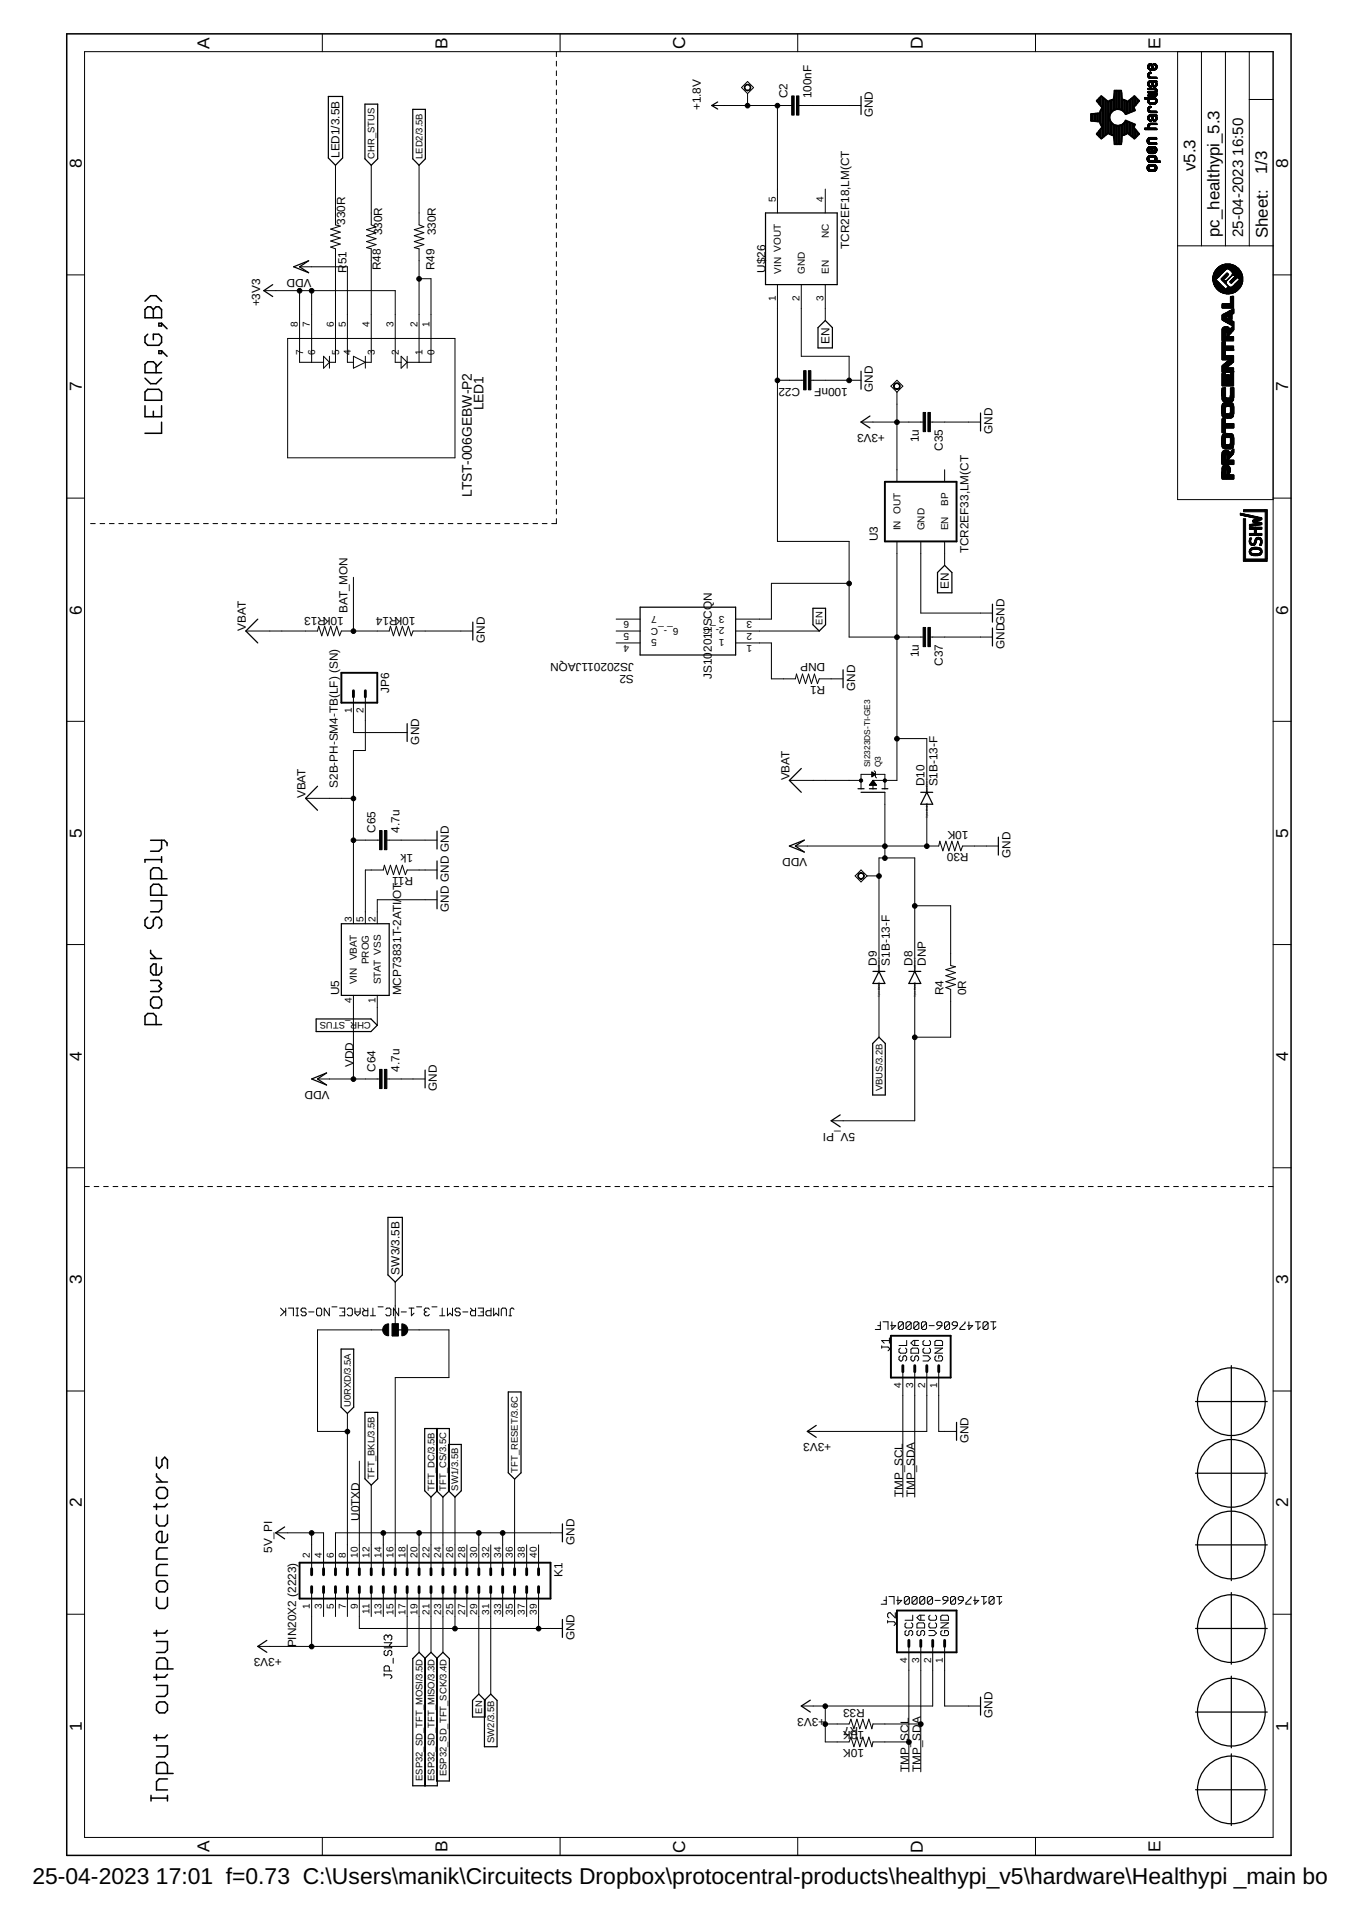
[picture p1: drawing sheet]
<svg xmlns="http://www.w3.org/2000/svg" width="210mm" height="297mm" viewBox="0 0 210 297" stroke-linecap="round" stroke-linejoin="round" font-family="sans-serif">
<defs><g id="words">
<g font-size="3.5">
<text x="5" y="291">25-04-2023</text>
<text x="24.1" y="291">17:01 f=0.73 C:\Users\manik\Circuitects Dropbox\protocentral-products\healthypi_v5\hardware\Healthypi _main board\</text>
</g>
<g font-size="2.7">
<text x="32.4" y="7.5" transform="rotate(-90 32.4 7.5)">A</text>
<text x="69.1" y="7.5" transform="rotate(-90 69.1 7.5)">B</text>
<text x="105.8" y="7.6" transform="rotate(-90 105.8 7.6)">C</text>
<text x="142.5" y="7.6" transform="rotate(-90 142.5 7.6)">D</text>
<text x="179.2" y="7.5" transform="rotate(-90 179.2 7.5)">E</text>
<text x="12.6" y="26" transform="rotate(-90 12.6 26)">8</text>
<text x="199" y="26" transform="rotate(-90 199 26)">8</text>
<text x="12.6" y="60.5" transform="rotate(-90 12.6 60.5)">7</text>
<text x="199" y="60.5" transform="rotate(-90 199 60.5)">7</text>
<text x="12.6" y="94.9" transform="rotate(-90 12.6 94.9)">6</text>
<text x="199" y="94.9" transform="rotate(-90 199 94.9)">6</text>
<text x="12.6" y="129.4" transform="rotate(-90 12.6 129.4)">5</text>
<text x="199" y="129.4" transform="rotate(-90 199 129.4)">5</text>
<text x="12.6" y="163.9" transform="rotate(-90 12.6 163.9)">4</text>
<text x="199" y="163.9" transform="rotate(-90 199 163.9)">4</text>
<text x="12.6" y="198.4" transform="rotate(-90 12.6 198.4)">3</text>
<text x="199" y="198.4" transform="rotate(-90 199 198.4)">3</text>
<text x="12.6" y="232.9" transform="rotate(-90 12.6 232.9)">2</text>
<text x="199" y="232.9" transform="rotate(-90 199 232.9)">2</text>
<text x="12.6" y="267.3" transform="rotate(-90 12.6 267.3)">1</text>
<text x="199" y="267.3" transform="rotate(-90 199 267.3)">1</text>
<text x="32.4" y="286.1" transform="rotate(-90 32.4 286.1)">A</text>
<text x="69.1" y="286.1" transform="rotate(-90 69.1 286.1)">B</text>
<text x="105.8" y="286.2" transform="rotate(-90 105.8 286.2)">C</text>
<text x="142.5" y="286.2" transform="rotate(-90 142.5 286.2)">D</text>
<text x="179.2" y="286.1" transform="rotate(-90 179.2 286.1)">E</text>
</g>
<g font-size="2.6">
<text x="184.7" y="26.4" transform="rotate(-90 184.7 26.4)">v5.3</text>
<text x="195.7" y="26.9" transform="rotate(-90 195.7 26.9)">1/3</text>
<text x="188.3" y="36.6" transform="rotate(-90 188.3 36.6)">pc_healthypi_5.3</text>
<text x="195.8" y="36.8" transform="rotate(-90 195.8 36.8)">Sheet:</text>
</g>
<g font-size="2.3">
<text x="192" y="24" transform="rotate(-90 192 24)">16:50</text>
<text x="192" y="36.6" transform="rotate(-90 192 36.6)">25-04-2023</text>
</g>
<g font-size="2.1">
<text x="74.7" y="63.4" transform="rotate(-90 74.7 63.4)">LED1</text>
<text x="72.9" y="76.8" transform="rotate(-90 72.9 76.8)">LTST-006GEBW-P2</text>
</g>
<g font-size="1.8">
<text x="108.3" y="17" transform="rotate(-90 108.3 17)">+1.8V</text>
<text x="121.6" y="15.2" transform="rotate(-90 121.6 15.2)">C2</text>
<text x="125.3" y="15.2" transform="rotate(-90 125.3 15.2)">100nF</text>
<text x="134.8" y="18.1" transform="rotate(-90 134.8 18.1)">GND</text>
<text x="52.5" y="24.4" transform="rotate(-90 52.5 24.4)">LED1/3.5B</text>
<text x="53.3" y="34.7" transform="rotate(-90 53.3 34.7)">330R</text>
<text x="53.5" y="40.8" transform="rotate(-90 53.5 40.8)">51</text>
<text x="58.8" y="41.8" transform="rotate(-90 58.8 41.8)">R48</text>
<text x="59" y="36.3" transform="rotate(-90 59 36.3)">330R</text>
<text x="67.1" y="41.8" transform="rotate(-90 67.1 41.8)">R49</text>
<text x="67.3" y="36.3" transform="rotate(-90 67.3 36.3)">330R</text>
<text x="131.1" y="38.4" transform="rotate(-90 131.1 38.4)">TCR2EF18,LM(CT</text>
<text x="40.2" y="47.3" transform="rotate(-90 40.2 47.3)">+3V3</text>
<text x="48.1" y="43" transform="rotate(-180 48.1 43)">VDD</text>
<text x="53.5" y="42.1" transform="rotate(-90 53.5 42.1)">R</text>
<text x="118.2" y="42.1" transform="rotate(-90 118.2 42.1)">U$26</text>
<text x="128.1" y="53.1" transform="rotate(-90 128.1 53.1)">EN</text>
<text x="123.6" y="59.9" transform="rotate(-180 123.6 59.9)">C22</text>
<text x="131" y="59.9" transform="rotate(-180 131 59.9)">100nF</text>
<text x="134.8" y="60.6" transform="rotate(-90 134.8 60.6)">GND</text>
<text x="136.7" y="67" transform="rotate(-180 136.7 67)">+3V3</text>
<text x="141.9" y="68.3" transform="rotate(-90 141.9 68.3)">1u</text>
<text x="145.6" y="69.6" transform="rotate(-90 145.6 69.6)">C35</text>
<text x="153.3" y="67" transform="rotate(-90 153.3 67)">GND</text>
<text x="135.6" y="83.6" transform="rotate(-90 135.6 83.6)">U3</text>
<text x="149.6" y="85.5" transform="rotate(-90 149.6 85.5)">TCR2EF33,LM(CT</text>
<text x="53.1" y="95.3" transform="rotate(-180 53.1 95.3)">10KR13</text>
<text x="53.7" y="94.7" transform="rotate(-90 53.7 94.7)">BAT_MON</text>
<text x="64.2" y="95.3" transform="rotate(-180 64.2 95.3)">10KR14</text>
<text x="146.6" y="91" transform="rotate(-90 146.6 91)">EN</text>
<text x="38" y="97.5" transform="rotate(-90 38 97.5)">VBAT</text>
<text x="74.9" y="99.3" transform="rotate(-90 74.9 99.3)">GND</text>
<text x="109.9" y="100.7" transform="rotate(-90 109.9 100.7)">2011SCQN</text>
<text x="141.9" y="101.5" transform="rotate(-90 141.9 101.5)">1u</text>
<text x="155.1" y="100.2" transform="rotate(-90 155.1 100.2)">GNDGND</text>
<text x="60.1" y="107.1" transform="rotate(-90 60.1 107.1)">JP6</text>
<text x="97.9" y="104.2" transform="rotate(-180 97.9 104.2)">S2</text>
<text x="97.9" y="102.4" transform="rotate(-180 97.9 102.4)">JS202011JAQN</text>
<text x="109.9" y="104.9" transform="rotate(-90 109.9 104.9)">JS10</text>
<text x="127.5" y="102.5" transform="rotate(-180 127.5 102.5)">DNP</text>
<text x="127.5" y="105.9" transform="rotate(-180 127.5 105.9)">R1</text>
<text x="132.1" y="106.7" transform="rotate(-90 132.1 106.7)">GND</text>
<text x="145.6" y="102.9" transform="rotate(-90 145.6 102.9)">C37</text>
<text x="64.7" y="115" transform="rotate(-90 64.7 115)">GND</text>
<text x="47.2" y="123.3" transform="rotate(-90 47.2 123.3)">VBAT</text>
<text x="52.2" y="121.7" transform="rotate(-90 52.2 121.7)">S2B-PH-SM4-TB(LF) (SN)</text>
<text x="121.9" y="120.5" transform="rotate(-90 121.9 120.5)">VBAT</text>
<text x="142.8" y="121.5" transform="rotate(-90 142.8 121.5)">D10</text>
<text x="144.8" y="121.5" transform="rotate(-90 144.8 121.5)">S1B-13-F</text>
<text x="58" y="128.7" transform="rotate(-90 58 128.7)">C65</text>
<text x="61.7" y="128.7" transform="rotate(-90 61.7 128.7)">4.7u</text>
<text x="63.8" y="132" transform="rotate(-180 63.8 132)">1k</text>
<text x="149.6" y="128.3" transform="rotate(-180 149.6 128.3)">10K</text>
<text x="149.6" y="131.8" transform="rotate(-180 149.6 131.8)">R30</text>
<text x="63.8" y="135.5" transform="rotate(-180 63.8 135.5)">R11</text>
<text x="124.7" y="132.5" transform="rotate(-180 124.7 132.5)">VDD</text>
<text x="156.1" y="132.5" transform="rotate(-90 156.1 132.5)">GND</text>
<text x="62" y="138.8" transform="rotate(-90 62 138.8)">OT</text>
<text x="69.3" y="140.8" transform="rotate(-90 69.3 140.8)">GND GND GND</text>
<text x="135.4" y="149.1" transform="rotate(-90 135.4 149.1)">D9</text>
<text x="137.4" y="149.1" transform="rotate(-90 137.4 149.1)">S1B-13-F</text>
<text x="140.9" y="149.1" transform="rotate(-90 140.9 149.1)">D8</text>
<text x="143" y="149.1" transform="rotate(-90 143 149.1)">DNP</text>
<text x="52.4" y="153.8" transform="rotate(-90 52.4 153.8)">U5</text>
<text x="62" y="153.8" transform="rotate(-90 62 153.8)">MCP73831T-2ATI/</text>
<text x="145.7" y="153.8" transform="rotate(-90 145.7 153.8)">R4</text>
<text x="149.2" y="153.8" transform="rotate(-90 149.2 153.8)">0R</text>
<text x="54.6" y="164.8" transform="rotate(-90 54.6 164.8)">VDD</text>
<text x="58" y="165.6" transform="rotate(-90 58 165.6)">C64</text>
<text x="61.7" y="165.6" transform="rotate(-90 61.7 165.6)">4.7u</text>
<text x="50.9" y="168.5" transform="rotate(-180 50.9 168.5)">VDD</text>
<text x="67.5" y="168.5" transform="rotate(-90 67.5 168.5)">GND</text>
<text x="132.1" y="175" transform="rotate(-180 132.1 175)">5V_PI</text>
<text x="61.7" y="196.9" transform="rotate(-90 61.7 196.9)">SW3/3.5B</text>
<text x="128.4" y="222.9" transform="rotate(-180 128.4 222.9)">+3V3</text>
<text x="149.6" y="222.9" transform="rotate(-90 149.6 222.9)">GND</text>
<text x="139.4" y="231.2" transform="rotate(-90 139.4 231.2)">TMP_SCL</text>
<text x="141.3" y="231.2" transform="rotate(-90 141.3 231.2)">TMP_SDA</text>
<text x="42" y="239.9" transform="rotate(-90 42 239.9)">5V_PI</text>
<text x="55.5" y="234.9" transform="rotate(-90 55.5 234.9)">U0TXD</text>
<text x="88.7" y="238.6" transform="rotate(-90 88.7 238.6)">GND</text>
<text x="86.9" y="243.6" transform="rotate(-90 86.9 243.6)">K1</text>
<text x="43.5" y="256.2" transform="rotate(-180 43.5 256.2)">+3V3</text>
<text x="45.7" y="254.5" transform="rotate(-90 45.7 254.5)">PIN20X2 (2223)</text>
<text x="88.7" y="253.4" transform="rotate(-90 88.7 253.4)">GND</text>
<text x="133.6" y="263.9" transform="rotate(-180 133.6 263.9)">R33</text>
<text x="127.5" y="265.4" transform="rotate(-180 127.5 265.4)">+3V3</text>
<text x="132.6" y="266.7" transform="rotate(-180 132.6 266.7)">R7</text>
<text x="133.5" y="267.4" transform="rotate(-180 133.5 267.4)">10K</text>
<text x="140.4" y="268.9" transform="rotate(-90 140.4 268.9)">SCL</text>
<text x="153.3" y="265.4" transform="rotate(-90 153.3 265.4)">GND</text>
<text x="133.5" y="270.2" transform="rotate(-180 133.5 270.2)">10K</text>
<text x="140.4" y="273.7" transform="rotate(-90 140.4 273.7)">TMP_</text>
<text x="142.2" y="273.7" transform="rotate(-90 142.2 273.7)">TMP_SDA</text>
</g>
<g font-size="1.5">
<text x="57.9" y="24.5" transform="rotate(-90 57.9 24.5)">CHR_STUS</text>
<text x="65.2" y="24.5" transform="rotate(-90 65.2 24.5)">LED2/3.5B</text>
<text x="119.8" y="31.2" transform="rotate(-90 119.8 31.2)">5</text>
<text x="127.2" y="31.2" transform="rotate(-90 127.2 31.2)">4</text>
<text x="128" y="36.8" transform="rotate(-90 128 36.8)">NC</text>
<text x="119.8" y="46.5" transform="rotate(-90 119.8 46.5)">1</text>
<text x="120.6" y="42.3" transform="rotate(-90 120.6 42.3)">VIN VOUT</text>
<text x="123.5" y="46.5" transform="rotate(-90 123.5 46.5)">2</text>
<text x="124.3" y="42.3" transform="rotate(-90 124.3 42.3)">GND</text>
<text x="127.2" y="46.5" transform="rotate(-90 127.2 46.5)">3</text>
<text x="128" y="42.3" transform="rotate(-90 128 42.3)">EN</text>
<text x="46" y="50.6" transform="rotate(-90 46 50.6)">8</text>
<text x="47.9" y="50.6" transform="rotate(-90 47.9 50.6)">7</text>
<text x="51.6" y="50.6" transform="rotate(-90 51.6 50.6)">6</text>
<text x="53.4" y="50.6" transform="rotate(-90 53.4 50.6)">5</text>
<text x="57.1" y="50.6" transform="rotate(-90 57.1 50.6)">4</text>
<text x="60.8" y="50.6" transform="rotate(-90 60.8 50.6)">3</text>
<text x="64.5" y="50.6" transform="rotate(-90 64.5 50.6)">2</text>
<text x="66.3" y="50.6" transform="rotate(-90 66.3 50.6)">1</text>
<text x="46.8" y="54.8" transform="rotate(-90 46.8 54.8)">7</text>
<text x="48.7" y="54.8" transform="rotate(-90 48.7 54.8)">6</text>
<text x="52.4" y="54.8" transform="rotate(-90 52.4 54.8)">5</text>
<text x="54.2" y="54.8" transform="rotate(-90 54.2 54.8)">4</text>
<text x="57.9" y="54.8" transform="rotate(-90 57.9 54.8)">3</text>
<text x="61.6" y="54.8" transform="rotate(-90 61.6 54.8)">2</text>
<text x="65.3" y="54.8" transform="rotate(-90 65.3 54.8)">1</text>
<text x="67.1" y="54.8" transform="rotate(-90 67.1 54.8)">0</text>
<text x="139.1" y="81.9" transform="rotate(-90 139.1 81.9)">IN OUT</text>
<text x="142.8" y="81.9" transform="rotate(-90 142.8 81.9)">GND</text>
<text x="146.5" y="78.2" transform="rotate(-90 146.5 78.2)">BP</text>
<text x="146.5" y="81.9" transform="rotate(-90 146.5 81.9)">EN</text>
<text x="97.2" y="95.9" transform="rotate(-180 97.2 95.9)">6</text>
<text x="101.4" y="95.1" transform="rotate(-180 101.4 95.1)">7</text>
<text x="111.9" y="95.1" transform="rotate(-180 111.9 95.1)">3</text>
<text x="116.2" y="95.9" transform="rotate(-180 116.2 95.9)">3</text>
<text x="97.2" y="99.6" transform="rotate(-180 97.2 99.6)">4</text>
<text x="97.2" y="97.7" transform="rotate(-180 97.2 97.7)">5</text>
<text x="101.4" y="98.8" transform="rotate(-180 101.4 98.8)">5</text>
<text x="104.8" y="96.9" transform="rotate(-180 104.8 96.9)">6_-_C</text>
<text x="111.9" y="98.8" transform="rotate(-180 111.9 98.8)">1</text>
<text x="111.9" y="96.9" transform="rotate(-180 111.9 96.9)">2-_C</text>
<text x="116.2" y="99.6" transform="rotate(-180 116.2 99.6)">1</text>
<text x="116.2" y="97.7" transform="rotate(-180 116.2 97.7)">2</text>
<text x="127.1" y="96.5" transform="rotate(-90 127.1 96.5)">EN</text>
<text x="54.3" y="110.2" transform="rotate(-90 54.3 110.2)">1</text>
<text x="56.2" y="110.2" transform="rotate(-90 56.2 110.2)">2</text>
<text x="54.3" y="142.4" transform="rotate(-90 54.3 142.4)">3</text>
<text x="56.2" y="142.4" transform="rotate(-90 56.2 142.4)">5</text>
<text x="58" y="142.4" transform="rotate(-90 58 142.4)">2</text>
<text x="55.1" y="148.3" transform="rotate(-90 55.1 148.3)">VBAT</text>
<text x="57" y="149" transform="rotate(-90 57 149)">PROG</text>
<text x="54.3" y="154.9" transform="rotate(-90 54.3 154.9)">4</text>
<text x="55.1" y="152.1" transform="rotate(-90 55.1 152.1)">VIN</text>
<text x="58" y="154.9" transform="rotate(-90 58 154.9)">1</text>
<text x="58.8" y="152.1" transform="rotate(-90 58.8 152.1)">STAT VSS</text>
<text x="57.3" y="157.8" transform="rotate(-180 57.3 157.8)">CHR_STUS</text>
<text x="136.3" y="168.6" transform="rotate(-90 136.3 168.6)">VBUS/3.2B</text>
<text x="139.2" y="214.4" transform="rotate(-90 139.2 214.4)">4</text>
<text x="141" y="214.4" transform="rotate(-90 141 214.4)">3</text>
<text x="142.9" y="214.4" transform="rotate(-90 142.9 214.4)">2</text>
<text x="144.7" y="214.4" transform="rotate(-90 144.7 214.4)">1</text>
<text x="54.2" y="217.4" transform="rotate(-90 54.2 217.4)">U0RXD/3.5A</text>
<text x="80" y="227.5" transform="rotate(-90 80 227.5)">TFT_RESET/3.6C</text>
<text x="57.9" y="228.4" transform="rotate(-90 57.9 228.4)">TFT_BKL/3.5B</text>
<text x="67.1" y="230.3" transform="rotate(-90 67.1 230.3)">TFT_DC/3.5B</text>
<text x="68.9" y="230.3" transform="rotate(-90 68.9 230.3)">TFT_CS/3.5C</text>
<text x="70.8" y="230.3" transform="rotate(-90 70.8 230.3)">SW1/3.5B</text>
<text x="47.9" y="240.6" transform="rotate(-90 47.9 240.6)">2</text>
<text x="49.7" y="240.6" transform="rotate(-90 49.7 240.6)">4</text>
<text x="51.6" y="240.6" transform="rotate(-90 51.6 240.6)">6</text>
<text x="53.4" y="240.6" transform="rotate(-90 53.4 240.6)">8</text>
<text x="55.2" y="240.6" transform="rotate(-90 55.2 240.6)">10</text>
<text x="57.1" y="240.6" transform="rotate(-90 57.1 240.6)">12</text>
<text x="58.9" y="240.6" transform="rotate(-90 58.9 240.6)">14</text>
<text x="60.8" y="240.6" transform="rotate(-90 60.8 240.6)">16</text>
<text x="62.6" y="240.6" transform="rotate(-90 62.6 240.6)">18</text>
<text x="64.5" y="240.6" transform="rotate(-90 64.5 240.6)">20</text>
<text x="66.3" y="240.6" transform="rotate(-90 66.3 240.6)">22</text>
<text x="68.2" y="240.6" transform="rotate(-90 68.2 240.6)">24</text>
<text x="70" y="240.6" transform="rotate(-90 70 240.6)">26</text>
<text x="71.9" y="240.6" transform="rotate(-90 71.9 240.6)">28</text>
<text x="73.7" y="240.6" transform="rotate(-90 73.7 240.6)">30</text>
<text x="75.5" y="240.6" transform="rotate(-90 75.5 240.6)">32</text>
<text x="77.4" y="240.6" transform="rotate(-90 77.4 240.6)">34</text>
<text x="79.2" y="240.6" transform="rotate(-90 79.2 240.6)">36</text>
<text x="81.1" y="240.6" transform="rotate(-90 81.1 240.6)">38</text>
<text x="82.9" y="240.6" transform="rotate(-90 82.9 240.6)">40</text>
<text x="47.9" y="248.6" transform="rotate(-90 47.9 248.6)">1</text>
<text x="49.7" y="248.6" transform="rotate(-90 49.7 248.6)">3</text>
<text x="51.6" y="248.6" transform="rotate(-90 51.6 248.6)">5</text>
<text x="53.4" y="248.6" transform="rotate(-90 53.4 248.6)">7</text>
<text x="55.2" y="248.6" transform="rotate(-90 55.2 248.6)">9</text>
<text x="57.1" y="249.3" transform="rotate(-90 57.1 249.3)">11</text>
<text x="58.9" y="249.4" transform="rotate(-90 58.9 249.4)">13</text>
<text x="60.8" y="249.4" transform="rotate(-90 60.8 249.4)">15</text>
<text x="62.6" y="249.4" transform="rotate(-90 62.6 249.4)">17</text>
<text x="64.5" y="249.4" transform="rotate(-90 64.5 249.4)">19</text>
<text x="66.3" y="249.4" transform="rotate(-90 66.3 249.4)">21</text>
<text x="68.2" y="249.4" transform="rotate(-90 68.2 249.4)">23</text>
<text x="70" y="249.4" transform="rotate(-90 70 249.4)">25</text>
<text x="71.9" y="249.4" transform="rotate(-90 71.9 249.4)">27</text>
<text x="73.7" y="249.4" transform="rotate(-90 73.7 249.4)">29</text>
<text x="75.5" y="249.4" transform="rotate(-90 75.5 249.4)">31</text>
<text x="77.4" y="249.4" transform="rotate(-90 77.4 249.4)">33</text>
<text x="79.2" y="249.4" transform="rotate(-90 79.2 249.4)">35</text>
<text x="81.1" y="249.4" transform="rotate(-90 81.1 249.4)">37</text>
<text x="82.9" y="249.4" transform="rotate(-90 82.9 249.4)">39</text>
<text x="140.1" y="256.9" transform="rotate(-90 140.1 256.9)">4</text>
<text x="142" y="256.9" transform="rotate(-90 142 256.9)">3</text>
<text x="143.8" y="256.9" transform="rotate(-90 143.8 256.9)">2</text>
<text x="145.6" y="256.9" transform="rotate(-90 145.6 256.9)">1</text>
<text x="74.5" y="264.7" transform="rotate(-90 74.5 264.7)">EN</text>
<text x="76.3" y="269.3" transform="rotate(-90 76.3 269.3)">SW2/3.5B</text>
<text x="65.2" y="275.1" transform="rotate(-90 65.2 275.1)">ESP32_SD_TFT_MOSI/3.5D</text>
<text x="67.1" y="275.1" transform="rotate(-90 67.1 275.1)">ESP32_SD_TFT_MISO/3.3D</text>
<text x="68.9" y="274.4" transform="rotate(-90 68.9 274.4)">ESP32_SD_TFT_SCK/3.4D</text>
</g>
<g font-size="1.3">
<text x="134.4" y="118.5" transform="rotate(-90 134.4 118.5)">SI2323DS-TI-GE3</text>
<text x="136" y="118.5" transform="rotate(-90 136 118.5)">Q3</text>
</g>
<g font-size=".4">
<text x="143.3" y="122.7" transform="rotate(-90 143.3 122.7)">SpiceOrder 2</text>
<text x="143.3" y="126.4" transform="rotate(-90 143.3 126.4)">SpiceOrder 1</text>
<text x="135.9" y="154" transform="rotate(-90 135.9 154)">SpiceOrder 1</text>
<text x="135.9" y="150.3" transform="rotate(-90 135.9 150.3)">SpiceOrder 2</text>
<text x="141.4" y="154" transform="rotate(-90 141.4 154)">SpiceOrder 1</text>
<text x="141.4" y="150.3" transform="rotate(-90 141.4 150.3)">SpiceOrder 2</text>
</g>
</g></defs>
<g fill="none" stroke="#000" stroke-width=".15">
<path d="M13.1 8h183.5v275.8h-183.5zM49.8 5.2v2.8M85.9 8v.7M85.9 9.5v.7M85.9 10.9v.8M85.9 12.4v.7M85.9 13.9v.7M85.9 15.3v.8M85.9 16.8v.8M85.9 18.3v.7M85.9 19.8v.7M86.5 5.2v2.8"/>
<path d="M109.9 16.3h12.4M115.5 12.6l.9 .9-.9 1-1-1zM115.5 14.5v1.8M120.1 16.3v16.6M123.2 5.2v2.8M123.4 16.3h9.6M159.9 5.2v2.8M176.8 15.1v.1M176.8 19.8v.2M176.8 15.1v.2M176.9 15.1v.2M176.9 19.8v.2"/>
<path d="M177 15.1v.2M177 19.8v.2M177.1 15.1v.2M177.1 19.8v.2M177.2 15.1v.2M177.2 19.8v.2M177.2 10.3v.1M177.2 11.6v.1M177.2 12.9v.1M177.2 15.6h.1M177.2 16.9v.1M177.2 18.2h.1"/>
<path d="M177.2 19.5v.1M177.3 15.1v.2M177.3 19.8v.2M177.3 10.1v.4M177.3 11.4v.4M177.3 12.8v.3M177.3 13.7v.1M177.3 14.2v.1M177.3 14.7v.1M177.3 15.4v.4M177.3 16.7v.4M177.3 18v.4"/>
<path d="M177.3 19.3v.4M177.3 10.1v.5M177.3 11.4v.5M177.3 12.7v.5M177.3 15.1v.7M177.3 18v.5M177.3 19.3v.7M177.3 14.2l.1 .2M177.3 14.7l.1 .2M177.3 15.1l.1 .8M177.3 19.2v.8M177.4 10v.6"/>
<path d="M177.4 11.3v.6M177.4 12.6v.7M177.4 16.6v.6M177.4 17.9v.6M177.4 10v.7M177.4 13.7v.1M177.4 14.2v.2M177.4 14.7v.2M177.4 15.1v.8M177.4 11.3v.7M177.4 16.5v.8M177.4 17.9v.7"/>
<path d="M177.4 19.2v.8M177.4 15.1v.9M177.4 9.9v.8M177.4 17.8v.8M177.5 13.7v.1M177.5 14.2v.2M177.5 14.7v.2M177.5 9.9v.9M177.5 11.2v.8M177.5 12.5v.9M177.5 15.1v.9M177.5 16.5v.8"/>
<path d="M177.5 17.8v.8M177.5 19.1v.9M177.5 10.5v.3M177.5 11.8v.3M177.5 13.1v.3M177.5 15.7v.3M177.5 17v.4M177.5 18.4v.3M177.5 19.7v.3M177.5 9.9v.3M177.5 11.2v.3M177.5 12.5v.3"/>
<path d="M177.5 15.1v.4M177.5 16.4v.4M177.5 17.8v.3M177.5 19.1v.3M177.5 9.8v.3M177.5 15.1v.3M177.5 15.8v.2M177.5 16.4v.3M177.5 17.1v.3M177.5 17.8v.2M177.5 19.1v.2M177.6 9.8v.3"/>
<path d="M177.6 10.5v.3M177.6 11.8v.3M177.6 12.5v.2M177.6 13.2v.2M177.6 13.7v.1M177.6 14.2v.2M177.6 14.7v.2M177.6 15.1v.3M177.6 15.8v.2M177.6 17.1v.3M177.6 18.4v.3M177.6 19.1v.2"/>
<path d="M177.6 19.7v.3M177.6 11.2v.2M177.6 16.4v.3M177.6 17.7v.3M177.6 10.6v.2M177.6 11.9v.2M177.6 15.1v.2M177.6 15.8v.3M177.6 18.5v.2M177.6 19.8v.2M177.6 19v.3M177.7 10.6v.2"/>
<path d="M177.7 11.1v.3M177.7 11.9v.2M177.7 12.5v.2M177.7 13.2v.2M177.7 13.7v.1M177.7 14.2v.2M177.7 14.7v.2M177.7 15.1v.2M177.7 15.9v.2M177.7 17.2v.2M177.7 18.5v.2M177.7 19.8v.2"/>
<path d="M177.7 9.8v.3M177.7 16.4v.2M177.7 17.7v.2M177.7 19v.3M177.7 9.8v.2M177.7 19v.2M177.7 11.1v.2M177.8 9.8v.3M177.8 10.6v.2M177.8 11.2v.1M177.8 11.9v.2M177.8 12.5v.2"/>
<path d="M177.8 13.3v.1M177.8 13.7v.1M177.8 14.2v.2M177.8 14.7v.2M177.8 15.1v.2M177.8 15.9v.2M177.8 16.4v.2M177.8 17.2v.2M177.8 17.7v.3M177.8 18.5v.2M177.8 19v.2M177.8 19.8v.2"/>
<path d="M177.8 9.8v.4M177.8 12.5v.3M177.8 16.5v.1M177.8 17.7v.4M177.8 9.8l.1 .5M177.8 12.5l.1 .4M177.8 13.4h.1M177.8 17.7l.1 .5M177.8 18.6v.1M177.9 9.8v.6M177.9 10.6v.2M177.9 11.9v.2"/>
<path d="M177.9 12.5v.5M177.9 13.7v.1M177.9 14.2v.2M177.9 14.7v.2M177.9 15.1v.2M177.9 15.9v.2M177.9 17.2v.2M177.9 17.7v.6M177.9 19v.2M177.9 19.8v.2M177.9 9.9v.6M177.9 12.5v.6"/>
<path d="M177.9 17.7v.7M178 10v.8M178 11.9v.2M178 12.5v.7M178 13.7v.1M178 14.2v.2M178 14.7v.2M178 15.1v.2M178 15.9v.2M178 17.2v.2M178 17.7v.7M178 19v.2"/>
<path d="M178 19.8v.2M178 10.1v.7M178 12.5v.8M178 17.7v.8M178 10.2v.6M178 12.7l.1 .6M178 17.7v.2M178 18l.1 .6M178.1 12.5l-.1 .2M178.1 10.3v.5M178.1 11.9v.2M178.1 12.5v.2"/>
<path d="M178.1 12.9v.5M178.1 13.7v.1M178.1 14.2v.2M178.1 14.7v.2M178.1 15.1v.2M178.1 15.9v.2M178.1 17.2v.2M178.1 17.7v.2M178.1 18.1v.5M178.1 19v.2M178.1 19.8v.2M178.1 10.4v.4"/>
<path d="M178.1 13v.4M178.1 18.2v.5M178.1 9.8v.1M178.2 9.8v.2M178.2 10.4v.4M178.2 11.9v.2M178.2 12.5v.2M178.2 13.1v.3M178.2 13.7v.1M178.2 14.2v.2M178.2 14.7v.2M178.2 15.1v.2"/>
<path d="M178.2 15.9v.2M178.2 17.2v.2M178.2 17.7v.2M178.2 18.3v.4M178.2 19v.2M178.2 19.8v.2M178.2 10.5v.3M178.2 13.2v.2M178.2 18.4v.3M178.2 10.6v.2M178.2 13.2v.3M178.3 9.8v.2"/>
<path d="M178.3 10.6v.2M178.3 11.9v.2M178.3 12.5v.2M178.3 13.2v.3M178.3 13.7v.1M178.3 14.7v.2M178.3 15.1v.2M178.3 17.2v.2M178.3 17.7v.2M178.3 18.5v.2M178.3 19v.2M178.3 19.8v.2"/>
<path d="M178.3 14.2v.2M178.3 15.9v.2M178.3 9.8v.3M178.4 9.8v.3M178.4 11.9v.2M178.4 12.5v.2M178.4 13.2v.3M178.4 13.7v.2M178.4 14.2v.2M178.4 14.7v.2M178.4 15.1v.2M178.4 17.2v.2"/>
<path d="M178.4 17.7v.2M178.4 18.5v.2M178.4 19v.2M178.4 19.8v.2M178.4 10.6v.2M178.4 15.8v.3M178.4 10.5v.3M178.4 14.1v.3M178.4 14.6v.3M178.4 15.1v.3M178.4 9.9v.2M178.4 15.8v.2"/>
<path d="M178.4 13.2v.2M178.5 9.9v.3M178.5 11.9v.2M178.5 12.5v.2M178.5 13.7v.2M178.5 15.1v.4M178.5 17.2v.2M178.5 17.7v.2M178.5 19v.2M178.5 19.8v.2M178.5 10.5v.3M178.5 13.1v.3"/>
<path d="M178.5 14.1v.3M178.5 14.6v.3M178.5 15.7v.3M178.5 18.4v.3M178.5 9.9v.9M178.5 12.8v.6M178.5 13.7v1.2M178.5 15.2v.8M178.5 18.1v.6M178.5 9.9v.8M178.6 12.8l-.1 .6M178.6 18.1l-.1 .6"/>
<path d="M178.6 10v.7M178.6 11.9v.2M178.6 12.5v.2M178.6 13.7v1.1M178.6 15.2v.7M178.6 17.2v.2M178.6 17.7v.2M178.6 19v.2M178.6 19.8v.2M178.6 12.8v.6M178.6 18.1v.5M178.6 10v.6"/>
<path d="M178.6 12.8v.5M178.6 13.8v1M178.6 15.3v.6M178.6 19.1v.1M178.7 18.1l-.1 .5M178.7 10.1v.4M178.7 12v.1M178.7 12.6v.1M178.7 12.8v.4M178.7 13.8v.4M178.7 14.4v.3M178.7 15.4v.4"/>
<path d="M178.7 17.3v.1M178.7 17.8v.1M178.7 18.1v.4M178.7 19.2h.1M178.7 19.9v.1M178.7 13v.1M178.7 18.3v.1M178.7 15.6h.1M178.7 14.5h.1M178.7 13h.1M178.7 10.2v.2M178.7 10.4h.1"/>
<path d="M178.7 13.9v.1M178.7 14.6h.1M178.7 15.5v.1M178.7 18.2v.1M181.9 8v69.2h14.7M185.6 8v30M189.3 8v30M193 15.4h3.6M193 8v30M51.8 25.5v9.2l.8 .2-1.5 .5 1.5 .5-1.5 .4 1.5 .5-1.5 .4 1.5 .5-1.5 .5 .7 .2v17.6h-.9M57.3 25.5v9.2l.8 .3-1.5 .5 1.5 .4-1.5 .5 1.5 .5-1.5 .4 1.5 .5-1.5 .4 .7 .2v17.6h-.9M64.7 25.5v9.2l.8 .3-1.5 .5 1.5 .4-1.5 .5 1.5 .5-1.5 .4 1.5 .5-1.5 .4 .7 .2v17.6"/>
<path d="M85.9 21.2v.8M85.9 22.7v.8M85.9 24.2v.7M85.9 25.7v.7M85.9 27.1v.8M85.9 28.6v.7M85.9 30.1v.7M85.9 31.5v.8M85.9 33v.8M85.9 34.5v.7M85.9 36v.7M85.9 37.4v.8"/>
<path d="M85.9 38.9v.7M127.5 29.2v3.7M177.2 21.6v.3M177.2 23v.3M177.2 24.4v.3M177.2 25.8v.3M177.2 21.5v.5M177.2 22.9v.5M177.2 24.3v.5M177.2 25.7v.5M177.2 21.5v.6M177.2 22.8v.7"/>
<path d="M177.2 24.2v.6M177.2 25.6v.6M177.3 24.2v.7M177.3 21.4v.7M177.3 22.8v.7M177.3 25.6v.7M177.3 21.4v.8M177.3 25.5v.8M177.3 24.1v.9M177.4 21.3v.9M177.4 22.7v.9M177.4 25.5v.9"/>
<path d="M177.4 24.1v.9M177.5 21.8v.5M177.5 23.2v.4M177.5 24.6v.4M177.5 26v.4M177.5 21.3v.4M177.5 22.6v.5M177.5 24v.5M177.5 25.4v.4M177.5 21.9v.4M177.5 23.3v.4M177.5 24.7v.4"/>
<path d="M177.5 26.1v.3M177.5 21.3v.3M177.5 22.6v.4M177.5 24v.4M177.5 22v.3M177.5 24v.3M177.5 25.4v.3M177.6 22v.3M177.6 22.6v.3M177.6 23.4v.3M177.6 24.7v.4M177.6 25.4v.3"/>
<path d="M177.6 26.1v.4M177.6 21.2v.3M177.6 24v.3M177.6 24.8v.3M177.6 26.2v.3M177.7 21.2v.3M177.7 22v.3M177.7 22.6v.4M177.7 23.4v.3M177.7 24.8v.3M177.7 25.4v.3M177.7 26.2v.3"/>
<path d="M177.7 24v.3M177.7 22.6v.5M177.8 21.2v.3M177.8 22v.3M177.8 22.6v.6M177.8 23.4v.3M177.8 24v.3M177.8 24.8v.3M177.8 25.4v.3M177.8 26.2v.3M177.8 22.6v.7M177.8 22.6v1.1"/>
<path d="M177.9 21.2v.3M177.9 22v.3M177.9 22.7v1M177.9 24v.3M177.9 24.8v.3M177.9 25.4v.3M177.9 26.2v.3M177.9 22.8v.9M178 21.2v.3M178 22v.3M178 22.9v.8M178 24v.3"/>
<path d="M178 24.8v.3M178 25.4v.3M178 26.2v.3M178 23v.7M178.1 22.6v.2M178.1 21.2v.3M178.1 22v.3M178.1 23.2v.5M178.1 24v.3M178.1 24.8v.3M178.1 25.4v.3M178.1 26.2v.3"/>
<path d="M178.1 22.6v.3M178.1 23.3v.4M178.2 21.2v.3M178.2 22v.3M178.2 22.6v.3M178.2 23.3v.4M178.2 24v.3M178.2 24.8v.3M178.2 25.4v.3M178.2 26.2v.3M178.2 23.4v.3M178.3 21.2v.3"/>
<path d="M178.3 22v.3M178.3 22.6v.3M178.3 24v.3M178.3 25.4v.3M178.3 26.1v.3M178.3 23.4v.3M178.3 24.8v.3M178.3 22.6v.4M178.3 25.4v.4M178.3 23.3v.4M178.3 24.7v.4M178.4 21.2v.3"/>
<path d="M178.4 22v.3M178.4 22.6v.4M178.4 24v.4M178.4 25.4v.4M178.4 26.1v.3M178.4 23.3v.4M178.4 24.7v.4M178.4 22.7v.4M178.4 23.2v.4M178.4 24.6v.5M178.4 26v.4M178.4 22.7v.9"/>
<path d="M178.4 24.1v1M178.4 25.5v.9M178.5 21.2v.3M178.5 22v.3M178.5 22.7v.9M178.5 24.1v1M178.5 25.5v.9M178.5 22.8v.8M178.5 25.5v.8M178.6 21.2v.3M178.6 22v.3M178.6 22.8v.7"/>
<path d="M178.6 24.2v.9M178.6 25.6v.7M178.6 21.3v.2M178.6 22.1v.2M178.6 22.9v.5M178.6 24.3v.8M178.6 25.7v.5M178.7 22.2h.1M178.7 23.1v.2M178.7 24.4v.3M178.7 24.8v.3M178.7 25.8v.3"/>
<path d="M178.8 24.8v.3M178.9 24.8v.3M179 24.8v.3M179.1 24.8v.3M179.2 24.8v.3M179.2 25v.1M181.9 38h14.7M10.3 42.5h2.8M40.7 44.9h20.3v11.1h1M44.4 52.3h25.9v18.4h-25.9zM46.3 41.2h7.4v14.8h.9M46.3 44.9v11.1h3.7"/>
<path d="M48.1 44.9v11.1M50 55l.9 1-.9 .9zM50.9 55v1.9M54.6 55l1.8 1-1.8 .9zM56.4 55v1.9M62 55l.9 1-.9 .9zM62.9 55v1.9M64.7 43.1h1.9v12.9h-3.7M85.9 40.4v.7M85.9 41.8v.8M85.9 43.3v.8M85.9 44.8v.7"/>
<path d="M85.9 46.3v.7M85.9 47.7v.8M85.9 49.2v.8M85.9 50.7v.7M85.9 52.2v.7M85.9 53.6v.8M85.9 55.1v.7M85.9 56.6v.7M85.9 58v.8M85.9 59.5v.8M120.1 44v39.6h11v14.8h11.5M120.1 58.7h4"/>
<path d="M123.8 44v11h7.3v3.7M125.2 58.7h7.8M127.5 44v5.5M137.6 59.6l.9-.9 .9 .9-.9 1zM196.6 42.5h2.8M10.3 76.9h2.8M85.9 61v.7M85.9 62.5v.7M85.9 63.9v.8M85.9 65.4v.7M85.9 66.9v.7M85.9 68.3v.8"/>
<path d="M85.9 69.8v.8M85.9 71.3v.7M85.9 72.8v.7M85.9 74.2v.8M85.9 75.7v.8M85.9 77.2v.7M85.9 78.7v.7M133 65.2h9.6M138.5 60.6v13.8M143.7 65.2h7.7M145.9 72.6v1.8M196.6 76.9h2.8"/>
<path d="M14 80.9h.7M15.5 80.9h.7M16.9 80.9h.7M18.4 80.9h.7M19.8 80.9h.7M21.3 80.9h.7M22.7 80.9h.7M24.2 80.9h.7M25.6 80.9h.8M27.1 80.9h.7M28.5 80.9h.8M30 80.9h.7"/>
<path d="M31.4 80.9h.8M32.9 80.9h.7M34.3 80.9h.8M35.8 80.9h.7M37.3 80.9h.7M38 97.5h11l.2-.8 .5 1.5 .4-1.5 .5 1.5 .5-1.5 .4 1.5 .5-1.5 .5 1.5 .2-.7h7.4l.2-.8 .5 1.5 .4-1.5 .5 1.5 .4-1.5 .5 1.5 .5-1.5 .4 1.5 .3-.7h9.2M38.7 80.9h.7M40.2 80.9h.7M41.6 80.9h.7M43.1 80.9h.7M44.5 80.9h.8M46 80.9h.7"/>
<path d="M47.4 80.9h.8M48.9 80.9h.7M50.3 80.9h.8M51.8 80.9h.7M53.2 80.9h.8M54.6 89.2v8.3M54.7 80.9h.7M56.2 80.9h.7M57.6 80.9h.7M59.1 80.9h.7M60.5 80.9h.7M62 80.9h.7"/>
<path d="M63.4 80.9h.7M64.9 80.9h.7M66.3 80.9h.8M67.8 80.9h.7M69.2 80.9h.8M70.7 80.9h.7M72.1 80.9h.8M73.6 80.9h.7M75 80.9h.8M76.5 80.9h.7M78 80.9h.7M79.4 80.9h.7"/>
<path d="M80.9 80.9h.7M82.3 80.9h.7M83.8 80.9h.7M85.9 80.1v.8h-.7M95.2 97.5h3.7M95.2 99.3h3.7M95.2 95.6h3.7M113.6 97.5h12.9M113.6 99.3h5.5v5.6h3.8l.1-.8 .5 1.5 .5-1.5 .4 1.5 .5-1.5 .4 1.5 .5-1.5 .5 1.5 .2-.7h3.7M131.1 90.1h-12v5.5h-5.5M138.5 83.6v36.9h-3.7M142.2 83.6v11.1h11.1"/>
<path d="M143.7 98.4h9.6M145.9 83.6v3.7M10.3 111.4h2.8M54.6 107.6v5.6h8.3M56.4 107.6v8.3h-1.8v26.8M134.7 119.3l.5 .3-.5 .4zM134.7 119.3v.7M134.7 119.3v.6M134.8 119.4v.5M134.9 119.4v.4M135 119.5v.3M135 119.1l.2 .2v.7l.2 .2"/>
<path d="M135.1 119.5v.2M135.1 119.6v.1M138.5 114.1h4.7v7.4M196.6 111.4h2.8M47.2 123.3h7.4M54.6 129.8h4M59.8 129.8h7.7M67.5 139h-9.2v3.7M67.5 134.4h-4.6l-.3 .7-.5-1.5-.4 1.5-.5-1.5-.4 1.5-.5-1.5-.5 1.5-.4-1.5-.2 .8h-2.8v8.3M121.9 120.5h11.1M122.9 130.7h22.1l.2-.8 .4 1.5 .5-1.5 .5 1.5 .4-1.5 .5 1.5 .4-1.5 .5 1.5 .3-.7h5.5M132.1 135.3l.9-.9 .9 .9-.9 .9z"/>
<path d="M133 121.8v-2.2h3.7v2.2M133.9 135.3h1.9M134.4 121.2v.1M134.4 121.1v.2M134.5 121v.3M134.6 120.9v.4M134.7 120.8v.5M134.7 120.6v.7M134.8 120.5v1.3M134.8 120.5l.6 .8M134.8 120.5l-.5 .8h1.1M134.9 120.6v.7"/>
<path d="M135 120.7v.6M135.1 120.8v.5M135.1 120.9v.4M135.2 121.1v.2M135.3 121.2v.1M135.4 121.3h.1M136.7 122.4v10.1M141.3 139.9h5.5v9.2l.8 .2-1.5 .5 1.5 .4-1.5 .5 1.5 .5-1.5 .4 1.5 .5-1.5 .4 .7 .3v7.4h-5.5M143.2 125.2v5.5M10.3 145.9h2.8M54.6 153.8v12.9M58.3 153.8v4.6"/>
<path d="M135.8 149.1v-16.6h5.5v16.6M135.8 152.8v7.4M141.3 152.8v20.3h-12.9M196.6 145.9h2.8M49 166.7h9.6M59.8 166.7h5.9M10.3 180.4h2.8M13.1 183.3h.7M14.5 183.3h.8M16 183.3h.7M17.5 183.3h.7M18.9 183.3h.8"/>
<path d="M20.4 183.3h.7M21.8 183.3h.8M23.3 183.3h.7M24.8 183.3h.7M26.2 183.3h.8M27.7 183.3h.7M29.2 183.3h.7M30.6 183.3h.8M32.1 183.3h.7M33.5 183.3h.8M35 183.3h.8M36.5 183.3h.7"/>
<path d="M37.9 183.3h.8M39.4 183.3h.7M40.9 183.3h.7M42.3 183.3h.8M43.8 183.3h.7M45.3 183.3h.7M46.7 183.3h.8M48.2 183.3h.7M49.6 183.3h.8M51.1 183.3h.7M52.6 183.3h.7M54 183.3h.8"/>
<path d="M55.5 183.3h.7M57 183.3h.7M58.4 183.3h.7M59.9 183.3h.7M61 198v6.5M61.3 183.3h.8M62.8 183.3h.7M64.3 183.3h.7M65.7 183.3h.8M67.2 183.3h.7M68.6 183.3h.8M70.1 183.3h.7"/>
<path d="M71.6 183.3h.7M73 183.3h.8M74.5 183.3h.7M76 183.3h.7M77.4 183.3h.8M78.9 183.3h.7M80.3 183.3h.8M81.8 183.3h.7M83.3 183.3h.7M84.8 183.3h.7M86.2 183.3h.7M87.7 183.3h.7"/>
<path d="M89.1 183.3h.8M90.6 183.3h.7M92.1 183.3h.7M93.5 183.3h.8M95 183.3h.7M96.4 183.3h.8M97.9 183.3h.7M99.4 183.3h.7M100.8 183.3h.8M102.3 183.3h.7M103.8 183.3h.7M105.2 183.3h.8"/>
<path d="M106.7 183.3h.7M108.1 183.3h.8M109.6 183.3h.7M111.1 183.3h.7M112.5 183.3h.8M114 183.3h.7M115.5 183.3h.7M116.9 183.3h.8M118.4 183.3h.7M119.8 183.3h.8M121.3 183.3h.7M122.8 183.3h.7"/>
<path d="M124.2 183.3h.8M125.7 183.3h.7M127.2 183.3h.7M128.6 183.3h.7M130.1 183.3h.7M131.6 183.3h.7M133 183.3h.8M134.5 183.3h.7M135.9 183.3h.8M137.4 183.3h.7M138.9 183.3h.7M140.3 183.3h.8"/>
<path d="M141.8 183.3h.7M143.3 183.3h.7M144.7 183.3h.8M146.2 183.3h.7M147.6 183.3h.8M149.1 183.3h.7M150.6 183.3h.7M152 183.3h.8M153.5 183.3h.7M155 183.3h.7M156.4 183.3h.7M157.9 183.3h.7"/>
<path d="M159.3 183.3h.8M160.8 183.3h.7M162.3 183.3h.7M163.7 183.3h.8M165.2 183.3h.7M166.6 183.3h.8M168.1 183.3h.7M169.6 183.3h.7M171 183.3h.8M172.5 183.3h.7M174 183.3h.7M175.4 183.3h.8"/>
<path d="M176.9 183.3h.7M178.4 183.3h.7M179.8 183.3h.8M181.3 183.3h.7M182.8 183.3h.7M184.2 183.3h.7M185.7 183.3h.7M187.1 183.3h.8M188.6 183.3h.7M190.1 183.3h.7M191.5 183.3h.8M193 183.3h.7"/>
<path d="M194.4 183.3h.8M195.9 183.3h.7M196.6 180.4h2.8M10.3 214.9h2.8M43.3 202.1l.6 .5M44.1 202.1v1.1M44.1 202.5l-.8 .7M44.5 202.1h.8v1.1M45.7 202.1h.4M45.7 203.2h.4M45.9 202.1v1.1M47.3 202.2l-.2-.1h-.4l-.2 .1v.3l.2 .1h.4l.2 .2v.2l-.2 .2h-.4l-.2-.2"/>
<path d="M47.7 202.6h.8M49.1 202.1h.4l.2 .1v.8l-.2 .2h-.4l-.2-.2v-.8zM50.9 202.1v1.1l-.8-1.1v1.1M51.3 201.9h.7M52.5 202.1h.7v1.1h-.7M52.9 202.6h.3M53.6 202.2l.2-.1h.4l.2 .1v.8l-.2 .2h-.4l-.2-.2M53.7 218.3v24M54.8 202.6h.8M54.8 202.1v.7l.4 .4 .4-.4v-.7M56 202.1l.4 .4M56.8 202.1v1.1h-.6l-.2-.2v-.4l.2-.1h.6"/>
<path d="M57.2 203.2h.8M57.6 202.1v1.1M58.4 201.9h.8M59.2 205.4h-10.2v15.7h4.7M59.6 202.2l.2-.1h.4l.2 .1v.8l-.2 .2h-.4l-.2-.2M60.6 204.5h.9v1.8h-.9zM61.6 202.1v1.1l-.8-1.1v1.1M62 202.6h.8M62.9 205.4h6.4v7.4h-8.3v29.5M63.2 202.1h.7M63.5 202.1v1.1l.4-.4M64.3 201.9h.8"/>
<path d="M65.7 202.6l-.2 .2v.2l.2 .2h.4l.2-.2M65.7 202.6h.2M66.3 202.2l-.2-.1h-.4l-.2 .1v.3l.2 .1M66.7 201.9h.8M67.9 203.2h.8M68.3 202.1v1.1M69.1 202.1v1.1l.4-.4 .4 .4v-1.1M71.1 202.2l-.2-.1h-.4l-.2 .1v.3l.2 .1h.4l.2 .2v.2l-.2 .2h-.4l-.2-.2M71.5 202.6h.8M72.7 202.1l.4 .4M73.4 202.1v1.1h-.5l-.2-.2v-.4l.2-.1h.5M73.9 202.1h.8v1.1h-.8"/>
<path d="M74.3 202.6h.4M75.8 202.1v1.1h-.6l-.1-.2v-.4l.1-.1h.6M76.2 202.1v1.1l.4-.4 .4 .4v-1.1M77.4 203.2v-1l.2-.1h.4l.2 .1v1M78.6 203.2h.4M79.4 202.2l-.2-.1h-.2l-.2 .1v1M135.6 204.8h.4M136 204.2v1.2h-.8M136.2 208.1h1l.2 .2v.2l-.2 .2M136.2 207.9v.4M136.4 204.2h.8v1.2M137.4 206.7v.8"/>
<path d="M137.4 207.1h-1.2l.4 .4M137.8 204.2v1.2l.5-.6h-.7M139.1 209.4l-.2 .2v.4l.2 .2h.2l.1-.2v-.4l.2-.2h.2l.2 .2v.4l-.2 .2M139.1 208.2l-.2 .2v.4l.2 .2h.7l.2-.2v-.4l-.2-.2M139.4 211.9v19.3M139.5 204.4l-.2-.2h-.4l-.2 .2v.8M139.5 204.4v.8l-.2 .2h-.4l-.2-.2M139.5 204.4l-.8 .8M140 207.1v.7h-1.1M140.7 208.4l.2-.2h.8l.2 .2v.6h-1.2zM140.7 204.4l-.2-.2h-.4l-.2 .2v.8M140.7 204.4v.8l-.2 .2h-.4l-.2-.2"/>
<path d="M140.7 204.4l-.8 .8M140.9 209.4l-.2 .2v.4l.2 .2h.2l.2-.2v-.4l.2-.2h.2l.2 .2v.4l-.2 .2M141.3 207.1v.7M141.3 211.9v19.3M141.9 207.1h-.8l-.4 .4 .4 .3h.8M141.9 204.4l-.2-.2h-.4l-.2 .2v.8M141.9 204.4v.8l-.2 .2h-.4l-.2-.2M141.9 204.4l-.8 .8M142.6 209.4h.7l.4 .4-.4 .4h-.7M142.7 208.2l-.1 .2v.4l.1 .2h.8l.2-.2v-.4l-.2-.2M142.7 207.1l-.1 .1v.4l.1 .2h.8l.2-.2v-.4l-.2-.1M143.1 204.4l-.2-.2h-.4l-.2 .2v.8"/>
<path d="M143.1 204.4v.8l-.2 .2h-.4l-.2-.2M143.1 204.4l-.8 .8M143.2 211.9v9.2h-18.5M143.5 204.8h.8M144.4 208.2h1.2l-1.2 .8h1.2M144.4 207.2l.2-.1h.8l.2 .1v.6h-1.2zM144.6 209.4l-.2 .2v.4l.2 .2h.8l.2-.2v-.4l-.2-.2h-.4v.4M144.7 204.4l.2-.2h.4l.2 .2v.4h-.6l-.2-.2zM145 211.9v9.2h2.7M145.5 204.8l-.4 .4-.4 .2M146.7 204.4l-.2-.2h-.4l-.2 .2v.8M146.7 204.4v.8l-.2 .2h-.4l-.2-.2"/>
<path d="M146.7 204.4l-.8 .8M147.1 204.4l.2-.2h.4l.2 .2v.4h-.6l-.2-.2zM147.9 204.8l-.4 .4-.4 .2M149.1 204.2v.2l-.8 .8v.2h.8M149.6 204.2v1.2l.6-.6h-.7M150.6 204.2h.8M151 204.2v1.2l.4-.4M152.6 204.4l-.2-.2h-.4l-.2 .2v.8M152.6 204.4v.8l-.2 .2h-.4l-.2-.2M152.6 204.4l-.8 .8M153 204.2h.8M153.4 204.2v1.2l.4-.4"/>
<path d="M196.6 214.9h2.8M42.6 236.8h7.4v5.5M48.1 236.8v5.5M55.5 225.7v16.6M57.3 229.4v12.9M59.2 236.8v5.5M62.9 238.6v3.7M64.7 236.8v5.5M66.6 231.2v11.1M68.4 231.2v11.1M70.3 231.2v11.1M72.1 238.6v3.7"/>
<path d="M74 236.8v5.5M75.8 238.6v3.7M77.6 236.8v5.5M79.5 228.5v13.8M81.3 238.6v3.7M83.2 238.6v3.7M86.9 236.8h-35.1v5.5M10.3 249.3h2.8M48.1 246v8.3M50 246v3.7M51.8 246v3.7M53.7 246v3.7"/>
<path d="M55.5 246v5.5h31.4M57.3 246v3.7M59.2 246v3.7M59.3 258.7h1l.2 .2v.2l-.2 .2M59.3 258.5v.4M59.3 253.7h1.2l-.4 .4 .4 .4h-1.2M59.5 254.9l-.2 .2v.4l.2 .2h.2l.2-.2v-.4l.2-.2h.2l.2 .2v.4l-.2 .2M59.9 252.8l.2-.2h.2l.2 .2v.4l-.2 .1M59.9 252.8l-.2-.2h-.2l-.2 .2v.4l.2 .1M59.9 252.8v.2M60.1 258.1v-.6l-.2-.2h-.4l-.2 .2v.6h1.2M60.7 256.1v.8"/>
<path d="M61 246v3.7M62.9 246v8.3h-23.1M64.7 246v9.2M66.6 246v9.2M68.4 246v9.2M70.3 246v5.5M72.1 246v3.7M74 246v15.7M75.8 246v15.7M77.6 246v3.7M79.5 246v3.7M81.3 246v3.7"/>
<path d="M83.2 246v5.5M136.5 247.2h.4M136.9 246.6v1.2h-.8M137.1 250.5h1l.2 .2v.2l-.2 .2M137.1 250.3v.4M137.3 246.6h.8v1.2M138.3 249.1v.8l-.8-.8h-.2l-.2 .2v.4l.2 .2M138.7 246.6v1.2l.6-.6h-.8M140 251.9l-.2 .2v.4l.2 .1h.2l.2-.1v-.4l.2-.2h.2l.2 .2v.4l-.2 .1M140 250.7l-.2 .2v.4l.2 .2h.8l.2-.2v-.4l-.2-.2M140.4 254.3v19.4M140.5 246.8l-.2-.2h-.4l-.2 .2v.8"/>
<path d="M140.5 246.8v.8l-.2 .2h-.4l-.2-.2M140.5 246.8l-.8 .8M141 249.5v.8h-1.2M141.6 246.8l-.1-.2h-.4l-.2 .2v.8M141.6 246.8v.8l-.1 .2h-.4l-.2-.2M141.6 246.8l-.7 .8M141.8 250.7h.8l.2 .2v.6h-1.2v-.6zM141.8 251.9l-.2 .2v.4l.2 .1h.2l.2-.1v-.4l.2-.2h.2l.2 .2v.4l-.2 .1M142.2 249.5v.8M142.2 254.3v19.4M142.8 249.5h-.8l-.4 .4 .4 .4h.8M142.8 246.8l-.2-.2h-.4l-.2 .2v.8"/>
<path d="M142.8 246.8v.8l-.2 .2h-.4l-.2-.2M142.8 246.8l-.8 .8M143.5 251.9h.8l.4 .4-.4 .3h-.8M143.7 250.7l-.2 .2v.4l.2 .2h.8l.2-.2v-.4l-.2-.2M143.7 249.5l-.2 .2v.4l.2 .2h.8l.2-.2v-.4l-.2-.2M144 246.8l-.2-.2h-.4l-.2 .2v.8M144 246.8v.8l-.2 .2h-.4l-.2-.2M144 246.8l-.8 .8M144.1 254.3v9.2h-20.3M144.4 247.2h.8M145.3 250.7h1.2l-1.2 .8h1.2M145.3 249.7l.2-.2h.8l.2 .2v.6h-1.2z"/>
<path d="M145.5 251.9l-.2 .2v.4l.2 .1h.8l.2-.1v-.4l-.2-.2h-.4v.4M145.6 246.8l.2-.2h.4l.2 .2v.4h-.6l-.2-.2zM145.9 254.3v9.2h5.5M146.4 247.2l-.4 .4-.4 .2M147.6 246.8l-.2-.2h-.4l-.2 .2v.8M147.6 246.8v.8l-.2 .2h-.4l-.2-.2M147.6 246.8l-.8 .8M148 246.8l.2-.2h.4l.2 .2v.4h-.6l-.2-.2zM148.8 247.2l-.4 .4-.4 .2M150 246.6v.2l-.8 .8v.2h.8M150.6 246.6v1.2l.6-.6h-.8M151.6 246.6h.8"/>
<path d="M152 246.6v1.2l.4-.4M153.5 246.8l-.1-.2h-.4l-.2 .2v.8M153.5 246.8v.8l-.1 .2h-.4l-.2-.2M153.5 246.8l-.7 .8M153.9 246.6h.8M154.3 246.6v1.2l.4-.4M196.6 249.3h2.8M127.5 263.5v5.6h3.6l.3-.8 .5 1.5 .5-1.5 .4 1.5 .5-1.5 .4 1.5 .5-1.5 .5 1.5 .1-.7h5.6M127.5 266.3h3.6l.3-.7 .5 1.4 .5-1.4 .4 1.4 .5-1.4 .4 1.4 .5-1.4 .5 1.4 .1-.7h7.4M49.8 283.8v2.8M86.5 283.8v2.8M123.2 283.8v2.8"/>
<path d="M159.9 283.8v2.8"/>
</g>
<g fill="none" stroke="#000" stroke-width=".19">
<path d="M50.7 14.9h2.2v9.5l-1.1 1.1-1.1-1.1zM56.4 16.1h1.9v8.4l-1 1-.9-1zM63.8 16.9h1.9v7.6l-1 1-.9-1zM110.8 15.7l-.9 .6 .9 .5M133 14.9v2.8M118.2 32.9h11.1v11.1h-11.1zM42.1 44l-1.4 .9 1.4 .9M45.4 41.2l2.3-.9-1.4 .9 1.4 .9zM126.3 50.6l1.2-1.1 1.1 1.1v3.1h-2.3zM133 57.3v2.8M134.4 64.3l-1.4 .9 1.4 .9M151.4 63.8v2.8"/>
<path d="M39.8 95.6l-1.8 1.9 1.8 1.8M73 96.1v2.8M98.9 93.8h14.7v7.4h-14.7zM125.6 94h1.9v2.5l-1 1-.9-1zM145.9 87.3l1.1 1.1v3.2h-2.2v-3.2zM153.3 93.3v2.8M153.3 97v2.8M62.9 111.8v2.7M123.8 118.7l-1.9 1.8 1.9 1.9M130.2 103.5v2.7M49 121.5l-1.8 1.8 1.8 1.9M67.5 128.4v2.7"/>
<path d="M67.5 133v2.8M67.5 137.6v2.8M121.9 130.7l2.3-.9-1.3 .9 1.3 .9zM132.5 121.8h1M133 122.4h3.7M134.3 121.8h1.1M136.2 121.8h.9M142.2 122.4h1.9M143.2 122.4l.9 1.8h-1.9zM143.2 121.5v.9M143.2 124.2v1M154.2 129.3v2.8"/>
<path d="M48.8 157.4h8.5l1 1-1 .9h-8.5zM52.7 142.7h7.4v11.1h-7.4zM134.8 150.1h1.9M135.8 150.1l.9 1.8h-1.9zM135.8 149.1v1M135.8 151.9v.9M140.4 150.1h1.8M141.3 150.1l.9 1.8h-1.8zM141.3 149.1v1M141.3 151.9v.9M48.1 166.7l2.3-1-1.4 1 1.4 .9zM65.7 165.3v2.7"/>
<path d="M129.8 172.2l-1.4 .9 1.4 1M135.8 160.2l.9 1v7.9h-1.9v-7.9zM59.9 188h2.2v8.9l-1.1 1.1-1.1-1.1zM52.7 208.4h1.9v9l-.9 .9-1-.9zM56.4 218.2h1.9v10.2l-1 1-.9-1zM61 205.4h1.9M78.5 215h2v12.5l-1 1-1-1zM147.7 219.7v2.8M184.7 216.5h11M190.2 210.9v33.3M44 235.9l-1.4 .9 1.4 .9M67.4 220.7v9.6l1 .9 1-.9v-9.6h-3.8v9.6l1 .9 .9-.9v-9.6"/>
<path d="M69.3 223.1h1.9v7.2l-.9 .9-1-.9zM86.9 235.4v2.8M126.1 220.2l-1.4 .9 1.4 .9M184.7 238.6h11M184.7 227.6h11M41.2 253.4l-1.4 .9 1.4 .9M68.4 255.2l1 1v18.9h-2v-18.9zM86.9 250.1v2.8M184.7 251.5h11M190.2 246v11.1M190.2 258.9v11.1M65.6 275.8v-19.6l1-1 .9 1v19.6h-3.7v-19.6l.9-1 1 1v19.6"/>
<path d="M74 261.7l.9 1v2.5h-1.9v-2.5zM74.8 262.7l1-1 1 1v7.1h-2zM125.2 262.6l-1.4 .9 1.4 1M151.4 262.1v2.8M184.7 276.5h11M184.7 264.5h11M190.2 270.9v11.1"/>
<circle cx="190.2" cy="216.5" r="5.2"/>
<circle cx="190.2" cy="238.7" r="5.2"/>
<circle cx="190.2" cy="227.6" r="5.2"/>
<circle cx="190.2" cy="251.6" r="5.2"/>
<circle cx="190.2" cy="264.5" r="5.2"/>
<circle cx="190.2" cy="276.5" r="5.2"/>
</g>
<g fill="none" stroke="#000" stroke-width=".23">
<path d="M10.3 5.2h189.1v281.4h-189.1zM22.4 47.8l.4-.4h.5l.4 .4 .4-.4h.4l.5 .4v1.3h-2.6zM22.4 58.4l.9 .9h.8l.9-.9M22.4 46.5l.9-.8h.8l.9 .8M22.8 51.6l-.4 .4v.9l.4 .4h1.7l.5-.4v-.9l-.5-.4h-.8v.9M23.7 47.8v1.3M24.1 57.6v-1.3l-.4-.4h-.9l-.4 .4v1.3h2.6M24.5 49.9h.5v.5h-.5zM24.5 54.2h.5v.4h-.5zM25 55.9l-.9 .8M25 54.2l.8 .8M25 49.9l.8 .9"/>
<path d="M22.4 60.6l.4-.5h1.7l.5 .5v1.2h-2.6zM22.4 62.7v1.7h2.6v-1.7M23.7 63.5v.9M25 65.2v1.7h-2.6M23.3 139.1h1.7v1.3l-.5 .4h-1.2M23.3 129.8h2.1l.4 .4v.4M25 132.8h-2.6v.4M25 129.8v1.3l-.5 .4h-1.2M25 132.3v.9M25 135.7v-1.2l-.5-.5h-.8l-.4 .5v1.2h2.5M25 138.3v-1.3l-.5-.4h-.8l-.4 .4v1.3h2.5M22.8 141.7l-.4 .4v.9l.4 .4h.5l.4-.4v-.9l.4-.4h.4l.5 .4v.9l-.5 .4"/>
<path d="M23.3 151.4h1.2l.5 .5-.5 .4 .5 .4-.5 .5h-1.2M23.3 146.8v.4l.8 .9M23.3 148.1h1.7M23.7 154h.8l.5 .4v.9l-.5 .4h-.8l-.4-.4v-.9zM24.1 158.3v-1.3l-.4-.5h-.9l-.4 .5v1.3h2.6M25 149.3v.9l-.5 .4h-.8l-.4-.4v-.9l.4-.4h.4v1.7M24.2 225.1v1.3l.4 .4 .4-.4v-.9l.4-.4 .5 .4v1.3M24.2 230.2l.4-.4h.8l.5 .4v.8l-.5 .5h-.8l-.4-.5zM24.2 234v1.3l.4 .4h.8l.5-.4v-1.3M24.2 227.6v.5l.8 .8M24.2 232.3v.9M24.2 228.9h1.7"/>
<path d="M25.9 237v.8l-.5 .5h-.8l-.4-.5v-.8l.4-.4h.4v1.7M25.9 239.1h-1.3l-.4 .4v1.3h1.7M25.9 232.3l-.5 .4h-1.7M24.2 246.8v1.2l.4 .5h.8l.5-.5v-1.2M24.2 253.6h1.7v1.2l-.5 .4h-1.2M24.2 251.8v.9M24.2 258.6v.9M24.6 244.2h.8l.5 .4v.9l-.5 .4h-.8l-.4-.4v-.9zM25.9 257.8v-1.3l-.5-.4h-.8l-.4 .4v1.3h2.5M25.9 241.7h-1.3l-.4 .4v1.3h1.7M25.9 258.6l-.5 .5h-1.7M25.9 251.8l-.5 .5h-1.7"/>
<path d="M23.3 277.7h2.6M23.3 277.3v.9M24.2 260.3h1.7v1.3l-.5 .4h-1.2M24.2 263.3l.4-.4h.8l.5 .4v.9l-.5 .4h-.8l-.4-.4zM24.2 269.7h1.7v1.3l-.5 .4h-1.2M24.2 268v.8M25.9 273.9v-1.2l-.5-.5h-.8l-.4 .5v1.2h2.5M25.9 277.3v.9M25.9 274.8h-1.3l-.4 .4v1.3h1.7M25.9 268l-.5 .4h-1.7"/>
</g>
<g fill="none" stroke="#000" stroke-width=".3">
<path d="M168.8 17.6v1.1M169 17.6v1.1M169.3 17.5v1.2M169.5 15.5v.2M169.5 17.5v1.3M169.8 15.2v.8M169.8 17.5v1.3M170 15v1.3M170 17.1v2.1M170 19.9v1.4M170.3 15v6.3M170.5 15.2v5.9"/>
<path d="M170.8 15.4v5.5M171 15.6v5.1M171.2 15.7v4.9M171.5 18.6l.4 .6 .5 .2M171.5 17.6l-.1 .4 .1 .6M171.5 15.5v2.1M171.5 18.7v2M171.7 15.5l.3-.1 .1-1.4h1.1l.1 1.4 .6 .2M171.7 15.5l-.5 .2-1.1-.8-.7 .7 .8 1-.3 .9-1.4 .1v1l1.4 .2 .3 .8-.8 1.1 .7 .7 1.1-.8 .5 .2M171.7 15.5v1.7M171.7 19v1.8M172 15.4v1.6"/>
<path d="M172 19.2v1.7M172.2 14v2.9M172.2 19.3v3M172.4 19.4a1.25 1.25 0 0 0 1.5-.8l1.4 .6-.2 .4 .8 1.1-.7 .7-1-.8M172.5 16.8l-.6 .3-.4 .5M172.5 14v2.8M172.5 19.4v2.9M172.7 14v2.8M172.7 19.4v2.9M173 14v2.9M173 19.4v2.9M173.2 14.3v2.7"/>
<path d="M173.2 19.3v2.6M173.4 15.4v1.7M173.4 19.2v1.7M173.7 15.5v1.9M173.7 18.9v1.9M173.9 15.6l.3 .1M173.9 15.6v2M173.9 18.7v2M174.2 15.7l1-.8 .7 .7-.8 1 .2 .4-1.4 .6-.1-.2a1.3 1.3 0 0 0-1.3-.6M174.2 15.7v1.8M174.2 18.8v1.8M174.4 15.5v1.9"/>
<path d="M174.4 18.9v1.9M174.7 15.3v2M174.7 19v2M174.9 15.1v2.1M174.9 19.1v2.1M175.2 14.9v1.6M175.2 16.8v.3M175.2 19.2v.3M175.2 19.7v1.7M175.4 15v1.2M175.6 15.3v.6M175.9 15.5v.1"/>
<path d="M169.5 20.5v.3M169.8 20.2v.9M173.9 20.7l-.6 .2-.1 1.4h-1.1l-.1-1.4-.3-.1M174.2 20.6l-.3 .1M175.4 20v1.2M175.6 20.3v.7M175.9 20.6v.1M136.7 74.4h11v9.2h-11zM52.7 103.9h5.6v4.6h-5.6zM137.6 206.3h9.2v6.5h-9.2zM46.3 241.4h38.7v5.5h-38.7zM138.5 248.8h9.2v6.4h-9.2z"/>
</g>
<g fill="none" stroke="#000" stroke-width=".44">
<path d="M54.6 106.7v.9M56.4 106.7v.9M139.4 210.9v1M141.3 210.9v1M143.2 210.9v1M145 210.9v1M48.1 242.3v.9M48.1 245.1v.9M50 242.3v.9M50 245.1v.9M51.8 242.3v.9M51.8 245.1v.9"/>
<path d="M53.7 242.3v.9M53.7 245.1v.9M55.5 242.3v.9M55.5 245.1v.9M57.3 242.3v.9M57.3 245.1v.9M59.2 242.3v.9M59.2 245.1v.9M61 242.3v.9M61 245.1v.9M62.9 242.3v.9M62.9 245.1v.9"/>
<path d="M64.7 242.3v.9M64.7 245.1v.9M66.6 242.3v.9M66.6 245.1v.9M68.4 242.3v.9M68.4 245.1v.9M70.3 242.3v.9M70.3 245.1v.9M72.1 242.3v.9M72.1 245.1v.9M74 242.3v.9M74 245.1v.9"/>
<path d="M75.8 242.3v.9M75.8 245.1v.9M77.6 242.3v.9M77.6 245.1v.9M79.5 242.3v.9M79.5 245.1v.9M81.3 242.3v.9M81.3 245.1v.9M83.2 242.3v.9M83.2 245.1v.9M140.4 253.4v.9M142.2 253.4v.9"/>
<path d="M144.1 253.4v.9M145.9 253.4v.9"/>
</g>
<g fill="#000" stroke="#000" stroke-width=".15">
<path d="M122.3 14.8h.4v3h-.4zM123 14.8h.4v3h-.4zM187.3 42.7l.1 .7zM187.4 42.5v1.1zM187.4 42.4l.1 1.4zM187.5 42.3v1.5zM187.5 42.1v1.9zM187.5 42.1l.1 1.9zM187.6 42v2.1zM187.6 41.9v2.3zM187.6 41.9l.1 2.4zM187.7 41.8v2.5z"/>
<path d="M187.7 41.7v2.7zM187.7 41.7l.1 2.7zM187.8 41.7v2.8zM187.8 43.2l.1 1.3zM187.8 41.6l.1 1.6zM187.9 43.3v1.3zM187.9 41.6v1.5zM187.9 41.5v1.6zM187.9 43.3l.1 1.3zM187.9 41.5l.1 1.6zM188 43.4v1.3zM188 41.5v1.5z"/>
<path d="M188 41.4v1.6zM188 43.5l.1 1.3zM188 41.4l.1 1.5zM188.1 43.5v1.3zM188.1 41.3v1.6zM188.1 43.5l.1 1.3zM188.1 41.3l.1 1.6zM188.2 43.5v1.4zM188.2 41.3v1.6zM188.2 43.6v1.3zM188.2 41.3v1.5zM188.2 43.6l.1 1.3z"/>
<path d="M188.2 41.2l.1 1.6zM188.3 43.6v1.4zM188.3 41.2v1.6zM188.3 43.7v1.3zM188.3 41.2v1.5zM188.3 43.7l.1 1.3zM188.3 41.1l.1 1.6zM188.4 43.8v1.2zM188.4 41.1v1.5zM188.4 43.8l.1 1.3zM188.4 41.1l.1 1.5zM188.5 43.9v1.2z"/>
<path d="M188.5 41v1.5zM188.5 43.9l.1 1.2zM188.5 41l.1 1.4zM188.6 44v1.1zM188.6 41v1.4zM188.6 44l.1 1.2zM188.6 43.1l.1 .1zM188.6 41l.1 1.3zM188.7 44.1v1.1zM188.7 43v.2zM188.7 41v1.3zM188.7 43v.3z"/>
<path d="M188.7 40.9v1.3zM188.7 57.7l.1 1.9zM188.7 56.5l.1 1zM188.7 54.9l.1 .7zM188.7 52.8l.1 2.1zM188.7 50.8l.1 1.8zM188.7 48.6l.1 .8zM188.7 47l.1 .6zM188.7 44.2l.1 1zM188.7 42.9l.1 .4zM188.7 40.9l.1 1.3zM188.8 57.7v1.9z"/>
<path d="M188.8 56.5v1zM188.8 54.9v.7zM188.8 52.8v2.1zM188.8 50.7v1.9zM188.8 48.6v.8zM188.8 46.9v.7zM188.8 44.2v1zM188.8 42.9v.4zM188.8 40.9v1.3zM188.8 56.4v1.1zM188.8 48.6v.9zM188.8 42.9v.5z"/>
<path d="M188.8 57.7l.1 1.9zM188.8 56.4l.1 1.1zM188.8 54.9l.1 .7zM188.8 52.8l.1 2.1zM188.8 50.6l.1 2zM188.8 48.6l.1 .9zM188.8 46.9l.1 .7zM188.8 44.2l.1 1.1zM188.8 42.8l.1 .5zM188.8 40.9l.1 1.2zM188.9 57.7v1.9zM188.9 56.4v1.1z"/>
<path d="M188.9 54.9v.7zM188.9 52.8v2.1zM188.9 50.6v2zM188.9 48.6v.9zM188.9 46.9v.7zM188.9 44.3v1zM188.9 43.4v.1zM188.9 42.8v.5zM188.9 40.9v1.2zM188.9 57.7l.1 1.9zM188.9 56.4l.1 1.1zM188.9 54.9l.1 .7z"/>
<path d="M188.9 52.8l.1 2.1zM188.9 50.6l.1 2zM188.9 48.5l.1 1zM188.9 46.9l.1 .7zM188.9 44.3l.1 1zM188.9 43.3l.1 .2zM188.9 42.7l.1 .5zM188.9 40.9l.1 1.1zM189 57.7v1.9zM189 56.3v1.2zM189 54.9v.7zM189 52.8v2.1z"/>
<path d="M189 50.6v2zM189 48.5v1.1zM189 46.9v.7zM189 44.4v.9zM189 43.4v.1zM189 42.7v.5zM189 40.9v1.1zM189 50.5v2.1zM189 57.7l.1 1.9zM189 56.2l.1 1.3zM189 54.9l.1 .7zM189 52.8l.1 2.1z"/>
<path d="M189 50.5l.1 2.1zM189 48.5l.1 1.1zM189 46.9l.1 .7zM189 44.4l.1 .9zM189 43.4l.1 .2zM189 42.6l.1 .5zM189 40.8l.1 1.1zM189.1 57.7v1.9zM189.1 56.2v1.3zM189.1 54.9v.7zM189.1 52.8v2.1zM189.1 50.5v2.1z"/>
<path d="M189.1 48.5v1.1zM189.1 46.9v.7zM189.1 44.5v.8zM189.1 43.4v.2zM189.1 42.6v.5zM189.1 40.8v1.1zM189.1 43.4v.3zM189.1 40.8v1zM189.1 57.7l.1 1.9zM189.1 56.1l.1 1.4zM189.1 54.9l.1 .7zM189.1 52.8l.1 2.1z"/>
<path d="M189.1 50.5l.1 2.1zM189.1 48.4l.1 1.3zM189.1 46.9l.1 .7zM189.1 44.6l.1 .8zM189.1 43.4l.1 .3zM189.1 42.5l.1 .5zM189.1 40.8l.1 1zM189.2 57.7v1.9zM189.2 56.1v1.4zM189.2 54.9v.7zM189.2 52.8v2.1zM189.2 50.5v2.1z"/>
<path d="M189.2 48.4v1.3zM189.2 46.9v.7zM189.2 44.6v.8zM189.2 43.4v.4zM189.2 42.5v.5zM189.2 40.8v1zM189.2 57.7l.1 1.9zM189.2 56.1l.1 1.4zM189.2 54.9l.1 .7zM189.2 52.8l.1 2.1zM189.2 50.5l.1 2.1zM189.2 48.4l.1 1.3z"/>
<path d="M189.2 46.9l.1 .7zM189.2 44.6l.1 .8zM189.2 43.3l.1 .5zM189.2 42.4l.1 .5zM189.2 40.8l.1 .9zM189.3 58.9v.7zM189.3 56.1v1.4zM189.3 54.9v.7zM189.3 53.5v.6zM189.3 50.5v2.1zM189.3 48.4v1.3zM189.3 46.9v.7z"/>
<path d="M189.3 44.6v.8zM189.3 43.4v.4zM189.3 42.4v.5zM189.3 40.8v.9zM189.3 56v1.5zM189.3 52v.6zM189.3 50.5v.8zM189.3 48.3v1.4zM189.3 44.7v.7zM189.3 58.9l.1 .7zM189.3 56l.1 1.5zM189.3 54.9l.1 .7z"/>
<path d="M189.3 53.5l.1 .6zM189.3 52l.1 .6zM189.3 50.5l.1 .6zM189.3 48.3l.1 1.5zM189.3 46.9l.1 .7zM189.3 44.6l.1 .8zM189.3 43.4l.1 .5zM189.3 42.3l.1 .5zM189.3 40.8l.1 .8zM189.4 58.9v.7zM189.4 55.9v1.6zM189.4 54.9v.7z"/>
<path d="M189.4 53.5v.6zM189.4 52v.6zM189.4 50.5v.6zM189.4 48.3v1.5zM189.4 46.9v.7zM189.4 44.6v.8zM189.4 43.8v.1zM189.4 43.4v.1zM189.4 42.3v.5zM189.4 40.8v.8zM189.4 57.9v1zM189.4 49.1v.7z"/>
<path d="M189.4 48.3v.7zM189.4 43.8v.2zM189.4 43.3v.2zM189.4 58.9l.1 .7zM189.4 57.9l.1 1zM189.4 55.9l.1 1.6zM189.4 54.9l.1 .7zM189.4 53.5l.1 .6zM189.4 52l.1 .6zM189.4 50.5l.1 .6zM189.4 49.1l.1 .7zM189.4 48.3l.1 .7z"/>
<path d="M189.4 46.9l.1 .7zM189.4 44.6l.1 .8zM189.4 43.9l.1 .1zM189.4 43.3l.1 .1zM189.4 42.2l.1 .5zM189.4 40.8l.1 .8zM189.5 58.9v.7zM189.5 57.9v1zM189.5 56.8v.7zM189.5 55.9v.9zM189.5 54.9v.7zM189.5 53.5v.6z"/>
<path d="M189.5 52v.6zM189.5 50.5v.9zM189.5 49.1v.7zM189.5 48.2v.8zM189.5 46.9v.7zM189.5 44.5v.9zM189.5 43.9v.1zM189.5 43.3v.1zM189.5 42.2v.5zM189.5 40.8v.8zM189.5 55.8v1zM189.5 50.5v2.1z"/>
<path d="M189.5 44v.1zM189.5 43.2v.1zM189.5 58.9l.1 .7zM189.5 57.9l.1 1zM189.5 56.8l.1 .7zM189.5 55.8l.1 .9zM189.5 54.9l.1 .7zM189.5 53.5l.1 .6zM189.5 50.5l.1 2.1zM189.5 49.2l.1 .7zM189.5 48.2l.1 .7zM189.5 46.9l.1 .7z"/>
<path d="M189.5 44.4l.1 1zM189.5 44l.1 .1zM189.5 43.2l.1 .1zM189.5 42.2l.1 .4zM189.5 40.8l.1 .7zM189.6 58.9v.7zM189.6 57.9v1zM189.6 56.8v.7zM189.6 55.8v.9zM189.6 54.9v.7zM189.6 53.5v.6zM189.6 50.5v2.1z"/>
<path d="M189.6 49.2v.7zM189.6 48.2v.7zM189.6 46.9v.7zM189.6 44.4v1zM189.6 44.1v.1zM189.6 43.2v.1zM189.6 42.2v.4zM189.6 40.8v.7zM189.6 58.9l.1 .7zM189.6 57.9l.1 1zM189.6 56.8l.1 .7zM189.6 55.8l.1 .9z"/>
<path d="M189.6 54.9l.1 .7zM189.6 53.5l.1 .6zM189.6 50.5l.1 2.1zM189.6 49.2l.1 .7zM189.6 48.2l.1 .7zM189.6 46.9l.1 .7zM189.6 44.4l.1 1zM189.6 44.1l.1 .1zM189.6 43.1l.1 .1zM189.6 42.2l.1 .3zM189.6 40.8l.1 .7zM189.7 58.9v.7z"/>
<path d="M189.7 57.9v1zM189.7 56.8v.7zM189.7 55.7v.9zM189.7 54.9v.7zM189.7 53.5v.6zM189.7 52v.6zM189.7 50.5v1.5zM189.7 49.2v.8zM189.7 48.2v.7zM189.7 46.9v.7zM189.7 44.3v1.1zM189.7 44.1v.1z"/>
<path d="M189.7 43.1v.1zM189.7 42.3v.2zM189.7 40.8v.8zM189.7 50.5v1.4zM189.7 48.1v.8zM189.7 44.2v.1zM189.7 58.9l.1 .7zM189.7 57.9l.1 1zM189.7 56.8l.1 .7zM189.7 55.6l.1 .9zM189.7 54.9l.1 .7zM189.7 53.5l.1 .6z"/>
<path d="M189.7 52l.1 .6zM189.7 50.6l.1 1.3zM189.7 49.3l.1 .7zM189.7 48.1l.1 .8zM189.7 46.9l.1 .7zM189.7 44.2l.1 1.2zM189.7 43l.1 .1zM189.7 40.8l.1 .8zM189.8 58.9v.7zM189.8 57.9v1zM189.8 56.8v.7zM189.8 55.6v.9z"/>
<path d="M189.8 54.9v.7zM189.8 53.5v.6zM189.8 52v.6zM189.8 50.6v1.3zM189.8 49.3v.7zM189.8 48.1v1zM189.8 46.9v.7zM189.8 44.3v1.1zM189.8 43v.1zM189.8 40.8v.8zM189.8 54.9v1.6zM189.8 50.6v1.2z"/>
<path d="M189.8 48v1.1zM189.8 42.9v.1zM189.8 58.9l.1 .7zM189.8 57.9l.1 1zM189.8 56.8l.1 .7zM189.8 54.9l.1 1.6zM189.8 53.5l.1 .6zM189.8 52l.1 .6zM189.8 50.7l.1 1zM189.8 49.3l.1 .7zM189.8 48l.1 1.1zM189.8 46.9l.1 .7z"/>
<path d="M189.8 44.3l.1 1.1zM189.8 42.9l.1 .1zM189.8 40.8l.1 .8zM189.9 58.9v.7zM189.9 56.8v.7zM189.9 54.9v1.5zM189.9 53.5v.6zM189.9 52v.6zM189.9 50.8v.9zM189.9 49.4v.7zM189.9 48v1.2zM189.9 46.9v.7z"/>
<path d="M189.9 44.3v1.1zM189.9 42.9v.1zM189.9 40.8v.9zM189.9 50.9v.8zM189.9 44.4v1zM189.9 42.8v.1zM189.9 58.9l.1 .7zM189.9 56.8l.1 .7zM189.9 54.9l.1 1.5zM189.9 53.5l.1 .6zM189.9 52l.1 .6zM189.9 50.9l.1 .7z"/>
<path d="M189.9 49.4l.1 .7zM189.9 48l.1 1.2zM189.9 46.9l.1 .7zM189.9 44.3l.1 1.1zM189.9 43.5l.1 .1zM189.9 42.8l.1 .1zM189.9 40.8l.1 .9zM190 58.9v.7zM190 56.8v.7zM190 54.9v1.4zM190 53.5v.6zM190 52v.6z"/>
<path d="M190 50.8v.8zM190 49.4v.7zM190 48v1.2zM190 46.9v.7zM190 44.3v1.1zM190 43.5v.1zM190 42.8v.1zM190 40.8v.9zM190 57.7l.1 1.9zM190 56.8l.1 .7zM190 55l.1 1.3zM190 53.5l.1 .6z"/>
<path d="M190 52l.1 .6zM190 50.8l.1 .8zM190 49.4l.1 .7zM190 47.9l.1 1.4zM190 45.8l.1 1.8zM190 44.4l.1 1zM190 43.4l.1 .3zM190 42.7l.1 .1zM190 40.8l.1 1zM190.1 57.7v1.9zM190.1 56.8v.7zM190.1 55v1.3z"/>
<path d="M190.1 53.5v.6zM190.1 52v.6zM190.1 50.8v.7zM190.1 49.5v.7zM190.1 47.9v1.4zM190.1 45.8v1.8zM190.1 44.4v1zM190.1 43.4v.3zM190.1 42.7v.1zM190.1 40.8v1zM190.1 54.9v1.4zM190.1 50.7v.8z"/>
<path d="M190.1 44.3v1.1zM190.1 43.3v.4zM190.1 57.7l.1 1.9zM190.1 56.8l.1 .7zM190.1 54.9l.1 1.4zM190.1 53.5l.1 .6zM190.1 52l.1 .6zM190.1 50.6l.1 .8zM190.1 49.5l.1 .7zM190.1 47.9l.1 1.4zM190.1 45.8l.1 1.8zM190.1 44.3l.1 1.1z"/>
<path d="M190.1 43.3l.1 .4zM190.1 42.6l.1 .1zM190.1 40.8l.1 1.1zM190.2 57.6v2zM190.2 56.8v.7zM190.2 54.9v1.3zM190.2 53.5v.6zM190.2 52v.6zM190.2 50.6v.8zM190.2 49.5v.7zM190.2 47.9v1.4zM190.2 45.8v1.8z"/>
<path d="M190.2 44.4v.9zM190.2 43.3v.5zM190.2 42.6v.1zM190.2 40.9v1zM190.2 50.6v.7zM190.2 43.2v.5zM190.2 42.5v.1zM190.2 40.9v1.1zM190.2 57.6l.1 2zM190.2 56.8l.1 .7zM190.2 54.9l.1 1.2zM190.2 53.5l.1 .6z"/>
<path d="M190.2 52l.1 .6zM190.2 50.5l.1 .8zM190.2 49.5l.1 .7zM190.2 47.8l.1 1.6zM190.2 45.8l.1 1.8zM190.2 44.3l.1 1zM190.2 43.2l.1 .5zM190.2 42.5l.1 .1zM190.2 40.9l.1 1.1zM190.3 57.6v2zM190.3 56.8v.7zM190.3 54.9v1.2z"/>
<path d="M190.3 53.5v.6zM190.3 52v.6zM190.3 50.5v.8zM190.3 49.6v.7zM190.3 47.8v.8zM190.3 45.8v1.8zM190.3 44.3v1zM190.3 43.2v.5zM190.3 42.4v.2zM190.3 40.9v1.2zM190.3 57.6l.1 2zM190.3 56.8l.1 .7z"/>
<path d="M190.3 54.9l.1 1.1zM190.3 53.5l.1 .6zM190.3 52l.1 .6zM190.3 50.5l.1 .7zM190.3 49.6l.1 .7zM190.3 47.8l.1 .7zM190.3 45.8l.1 1.8zM190.3 44.3l.1 1zM190.3 43.1l.1 .5zM190.3 42.3l.1 .2zM190.3 40.9l.1 1.3zM190.4 57.6v2z"/>
<path d="M190.4 56.8v.7zM190.4 54.9v1.1zM190.4 53.5v.6zM190.4 52v.6zM190.4 50.4v.8zM190.4 49.6v.7zM190.4 47.8v.7zM190.4 45.8v1.8zM190.4 44.3v1zM190.4 43.1v.5zM190.4 40.9v1.6zM190.4 55v1z"/>
<path d="M190.4 50.4v.7zM190.4 44.2v1.1zM190.4 43v.5zM190.4 57.6l.1 2zM190.4 56.8l.1 .7zM190.4 55l.1 1zM190.4 53.5l.1 .6zM190.4 52l.1 .6zM190.4 49.6l.1 1.5zM190.4 47.8l.1 .7zM190.4 45.8l.1 1.8zM190.4 44.2l.1 1z"/>
<path d="M190.4 43l.1 .5zM190.4 40.9l.1 1.6zM190.5 57.6v2zM190.5 56.8v.7zM190.5 54.9v1.1zM190.5 53.5v.6zM190.5 52v.6zM190.5 49.6v1.5zM190.5 47.7v.8zM190.5 45.8v1.8zM190.5 44.2v1.1zM190.5 43v.5z"/>
<path d="M190.5 40.9v1.6zM190.5 54.9v1zM190.5 49.7v1.3zM190.5 47.7v.7zM190.5 42.9v.5zM190.5 41v1.5zM190.5 57.4l.1 .1zM190.5 54l.1 .1zM190.5 49.7l.1 1.3zM190.5 47.7l.1 .7zM190.5 44.1l.1 1.1zM190.5 42.9l.1 .5z"/>
<path d="M190.5 41l.1 1.5zM190.6 44v1.2zM190.6 42.9v.5zM190.6 41v1.5zM190.6 44l.1 1.2zM190.6 42.8l.1 .5zM190.6 41l.1 1.6zM190.7 43.9v1.2zM190.7 42.7v.5zM190.7 41v1.6zM190.7 43.9l.1 1.2zM190.7 42.7l.1 .5z"/>
<path d="M190.7 41l.1 1.6zM190.8 43.8v1.3zM190.8 42.7v.5zM190.8 41.1v1.5zM190.8 42.6v.5zM190.8 41.1v1.4zM190.8 43.8l.1 1.3zM190.8 41.1l.1 2zM190.9 43.7v1.3zM190.9 41.1v2zM190.9 41.2v1.9zM190.9 43.7l.1 1.3z"/>
<path d="M190.9 41.2l.1 1.9zM191 43.6v1.3zM191 41.2v1.8zM191 43.6l.1 1.4zM191 41.3l.1 1.7zM191.1 43.6v1.3zM191.1 41.3v1.6zM191.1 43.5v1.4zM191.1 43.5l.1 1.3zM191.1 41.3l.1 1.6zM191.2 43.5v1.3zM191.2 41.4v1.5z"/>
<path d="M191.2 43.4v1.4zM191.2 43.4l.1 1.3zM191.2 41.4l.1 1.6zM191.3 43.3v1.4zM191.3 41.5v1.5zM191.3 43.3l.1 1.4zM191.3 41.5l.1 1.5zM191.3 43.3l.1 1.3zM191.3 41.6l.1 1.5zM191.4 43.2v1.4zM191.4 41.6v1.5zM191.4 43.2l.1 1.3z"/>
<path d="M191.4 41.7l.1 1.5zM191.5 41.7v2.8zM191.5 41.7v2.7zM191.5 41.8l.1 2.6zM191.6 41.9v2.4zM191.6 41.9l.1 2.4zM191.6 42l.1 2.2zM191.7 42v2.2zM191.7 42.1l.1 2zM191.8 42.2v1.8zM191.8 42.3v1.6zM191.8 42.4l.1 1.4z"/>
<path d="M191.9 42.6v1.1zM191.9 42.7l.1 .8zM124.1 57.3h.4v2.9h-.4zM124.9 57.3h.3v2.9h-.3zM142.6 63.7h.4v3h-.4zM143.3 63.7h.4v3h-.4zM188.7 72.9v.8zM188.7 70.2v1.4zM188.7 67.6v1.1zM188.7 62.8v1.1zM188.7 60.2v1zM188.7 72.3l.1 1.7z"/>
<path d="M188.7 69.9l.1 1.9zM188.7 67.4l.1 1.6zM188.7 64.7l.1 2.1zM188.7 62.6l.1 1.6zM188.7 59.9l.1 1.8zM188.8 72.1v1.9zM188.8 69.8v1.9zM188.8 67.2v1.9zM188.8 64.7v2.1zM188.8 62.4v1.9zM188.8 59.9v1.9zM188.8 69.7v2z"/>
<path d="M188.8 67.2v2zM188.8 62.4v2zM188.8 72l.1 2zM188.8 69.7l.1 2.1zM188.8 67.1l.1 2.1zM188.8 64.7l.1 2.1zM188.8 62.3l.1 2.1zM188.8 59.9l.1 2zM188.9 72v2zM188.9 69.7v2.1zM188.9 67.1v2.1zM188.9 64.7v2.1z"/>
<path d="M188.9 62.3v2.2zM188.9 59.9v2.1zM188.9 71.9l.1 2.1zM188.9 69.6l.1 2.2zM188.9 67l.1 2.2zM188.9 64.7l.1 2.1zM188.9 62.3l.1 2.2zM188.9 59.9l.1 2.1zM189 71.9v2.1zM189 69.6v2.2zM189 67v2.3zM189 64.7v2.1z"/>
<path d="M189 62.3v2.2zM189 59.9v2.1zM189 62.2v2.3zM189 71.9l.1 2.1zM189 69.6l.1 2.2zM189 67l.1 2.3zM189 64.7l.1 2.1zM189 62.2l.1 2.3zM189 59.9l.1 2.1zM189.1 71.9v2.1zM189.1 69.6v2.1zM189.1 67v2.3z"/>
<path d="M189.1 64.7v2.1zM189.1 62.2v2.4zM189.1 59.9v2.1zM189.1 71.8l.1 2.2zM189.1 69.6l.1 2.1zM189.1 67l.1 2.3zM189.1 64.7l.1 2.1zM189.1 62.2l.1 2.4zM189.1 59.9l.1 2.1zM189.2 71.8v2.2zM189.2 69.6v2.1zM189.2 67v2.3z"/>
<path d="M189.2 64.7v2.1zM189.2 62.2v2.4zM189.2 59.9v2.1zM189.2 71.8l.1 2.2zM189.2 69.6l.1 2.1zM189.2 67l.1 2.3zM189.2 64.7l.1 2.1zM189.2 62.2l.1 2.4zM189.2 59.9l.1 2.2zM189.3 71.8v2.2zM189.3 70.9v.9zM189.3 69.5v1z"/>
<path d="M189.3 68.7v.6zM189.3 67v.6zM189.3 65.4v.7zM189.3 63.9v.7zM189.3 62.2v.6zM189.3 59.9v2.2zM189.3 73.3v.7zM189.3 71.8v.8zM189.3 71.1v.7zM189.3 69.6v.7zM189.3 61.4v.7zM189.3 73.3l.1 .7z"/>
<path d="M189.3 71.9l.1 .6zM189.3 71.1l.1 .7zM189.3 69.6l.1 .6zM189.3 68.7l.1 .6zM189.3 67l.1 .6zM189.3 65.4l.1 .7zM189.3 63.9l.1 .7zM189.3 62.2l.1 .6zM189.3 61.4l.1 .7zM189.4 73.3v.7zM189.4 71.9v.6zM189.4 71.1v.7z"/>
<path d="M189.4 69.6v.6zM189.4 68.7v.6zM189.4 67v.6zM189.4 65.4v.7zM189.4 63.9v.7zM189.4 62.2v.6zM189.4 61.4v.7zM189.4 73.3l.1 .7zM189.4 71.8l.1 .7zM189.4 71.1l.1 .7zM189.4 69.6l.1 .6zM189.4 68.7l.1 .6z"/>
<path d="M189.4 67l.1 .6zM189.4 65.4l.1 .7zM189.4 63.9l.1 .7zM189.4 62.2l.1 .6zM189.4 61.4l.1 .7zM189.5 73.3v.7zM189.5 71.9v.7zM189.5 71.1v.7zM189.5 69.6v.7zM189.5 68.7v.6zM189.5 67v.6zM189.5 65.4v.7z"/>
<path d="M189.5 63.9v.7zM189.5 62.2v.6zM189.5 61.5v.6zM189.5 71.8v2.2zM189.5 69.6v2.1zM189.5 71.9l.1 2.1zM189.5 69.6l.1 2.1zM189.5 68.7l.1 .6zM189.5 67l.1 .6zM189.5 65.4l.1 .7zM189.5 63.9l.1 .7zM189.5 62.2l.1 .6z"/>
<path d="M189.5 61.5l.1 .6zM189.6 71.9v2.1zM189.6 69.6v2.2zM189.6 68.7v.6zM189.6 67v.6zM189.6 65.4v.7zM189.6 63.9v.7zM189.6 62.2v.6zM189.6 61.5v.6zM189.6 71.9l.1 2.1zM189.6 69.6l.1 2.2zM189.6 68.7l.1 .6z"/>
<path d="M189.6 67l.1 .6zM189.6 65.4l.1 .7zM189.6 63.9l.1 .7zM189.6 62.2l.1 .6zM189.6 61.5l.1 .6zM189.7 71.9v2.1zM189.7 69.6v2.2zM189.7 68.7v.6zM189.7 67v.6zM189.7 65.4v.7zM189.7 63.9v.7zM189.7 62.2v.6z"/>
<path d="M189.7 61.5v.6zM189.7 73.3v.7zM189.7 71.9v1.4zM189.7 71.1v.7zM189.7 69.6v1.4zM189.7 73.3l.1 .7zM189.7 71.9l.1 1.3zM189.7 71.1l.1 .7zM189.7 69.7l.1 1.3zM189.7 68.7l.1 .6zM189.7 67l.1 .6zM189.7 65.4l.1 .7z"/>
<path d="M189.7 63.9l.1 .7zM189.7 62.2l.1 .6zM189.7 61.5l.1 .6zM189.8 73.3v.7zM189.8 72v1.2zM189.8 71.1v.7zM189.8 69.7v1.3zM189.8 68.7v.6zM189.8 67v.6zM189.8 65.4v.7zM189.8 63.9v.7zM189.8 62.2v.6z"/>
<path d="M189.8 61.5v.6zM189.8 69.7v1.2zM189.8 73.3l.1 .7zM189.8 72.1l.1 1zM189.8 71.1l.1 .7zM189.8 69.8l.1 1zM189.8 68.7l.1 .6zM189.8 67l.1 .6zM189.8 65.4l.1 .7zM189.8 63.9l.1 .7zM189.8 62.2l.1 .6zM189.8 61.5l.1 .6z"/>
<path d="M189.9 73.3v.7zM189.9 72.1v1zM189.9 71.1v.7zM189.9 69.8v1zM189.9 68.7v.6zM189.9 67v.6zM189.9 65.4v.7zM189.9 63.9v.7zM189.9 62.2v.6zM189.9 61.5v.6zM189.9 72.2v.8zM189.9 69.9v.8z"/>
<path d="M189.9 73.3l.1 .7zM189.9 72.2l.1 .8zM189.9 71.1l.1 .7zM189.9 70l.1 .7zM189.9 68.7l.1 .6zM189.9 67l.1 .6zM189.9 65.4l.1 .7zM189.9 63.9l.1 .7zM189.9 62.2l.1 .6zM189.9 61.5l.1 .6zM190 73.3v.7zM190 72.4v.5z"/>
<path d="M190 71.1v.7zM190 70v.7zM190 68.5v.8zM190 67v.6zM190 65.4v.7zM190 63.7v.9zM190 62.2v.6zM190 61.1v1zM190 73.3l.1 .7zM190 71.1l.1 .7zM190 69.9l.1 .7zM190 67l.1 2.3z"/>
<path d="M190 65.4l.1 .7zM190 62.2l.1 2.4zM190 59.9l.1 2.2zM190.1 73.3v.7zM190.1 71.1v.7zM190.1 69.8v.8zM190.1 67v2.3zM190.1 65.4v.7zM190.1 62.2v2.4zM190.1 59.9v2.2zM190.1 69.8v.7zM190.1 59.9v2.1z"/>
<path d="M190.1 73.4l.1 .6zM190.1 71.1l.1 .7zM190.1 69.8l.1 .7zM190.1 67l.1 2.3zM190.1 65.4l.1 .7zM190.1 62.2l.1 2.4zM190.1 59.9l.1 2.1zM190.2 73.4v.6zM190.2 71.1v.7zM190.2 69.7v.7zM190.2 67v2.3zM190.2 65.4v.7z"/>
<path d="M190.2 62.2v2.4zM190.2 59.9v2.1zM190.2 69.6v.8zM190.2 73.4l.1 .6zM190.2 71.1l.1 .7zM190.2 69.6l.1 .8zM190.2 67l.1 2.3zM190.2 65.4l.1 .7zM190.2 62.2l.1 2.3zM190.2 59.9l.1 2.1zM190.3 73.4v.6zM190.3 71.1v.7z"/>
<path d="M190.3 69.6v.7zM190.3 67v2.3zM190.3 65.4v.7zM190.3 62.2v2.3zM190.3 59.9v2.1zM190.3 73.4l.1 .6zM190.3 71.1l.1 .7zM190.3 69.5l.1 .8zM190.3 67.1l.1 2.2zM190.3 65.4l.1 .7zM190.3 62.3l.1 2.2zM190.3 59.9l.1 2.1z"/>
<path d="M190.4 73.4v.6zM190.4 71.1v.7zM190.4 69.5v.8zM190.4 67.1v2.1zM190.4 65.4v.7zM190.4 62.3v2.2zM190.4 59.9v2.1zM190.4 69.5v.7zM190.4 62.3v2.1zM190.4 59.9v2zM190.4 73.4l.1 .6zM190.4 71.1l.1 .7z"/>
<path d="M190.4 69.4l.1 .8zM190.4 67.2l.1 1.9zM190.4 65.4l.1 .7zM190.4 62.4l.1 2zM190.4 59.9l.1 2zM190.5 73.4v.6zM190.5 71.1v.7zM190.5 69.4v.7zM190.5 67.2v1.8zM190.5 65.4v.7zM190.5 62.4v1.9zM190.5 59.9v1.9z"/>
<path d="M190.5 67.3v1.6zM190.5 62.5v1.6zM190.5 59.9v1.8zM190.5 73.4l.1 .6zM190.5 71.1l.1 .7zM190.5 69.3l.1 .6zM190.5 67.6l.1 1.1zM190.5 65.4l.1 .7zM190.5 62.8l.1 1.1zM190.5 59.9l.1 1.5zM191.6 79.3v.3zM191.6 79.3l.1 .3z"/>
<path d="M191.7 79.3v.3zM191.7 79.3l.1 .3zM191.8 79.3v.3zM191.8 79.3l.1 .3zM191.9 79.3v.3zM191.9 79.3l.1 .3zM192 79.4v.2zM192 79.4l.1 .3zM192.1 78.7h3.3v.4h-3.3zM192.1 79.4v.3zM192.1 79.4l.1 .3zM192.2 79.4v.3z"/>
<path d="M192.2 79.4l.1 .3zM192.3 79.4v.3zM192.3 79.5v.2zM192.3 79.5l.1 .2zM192.4 79.5v.3zM192.4 79.5l.1 .3zM192.5 79.5v.2zM192.5 79.5l.1 .2zM192.6 79.5v.3zM192.6 79.5l.1 .3zM192.7 79.5v.3zM192.7 79.5l.1 .3z"/>
<path d="M192.8 79.5v.3zM192.8 79.6l.1 .2zM192.9 79.6v.2zM192.9 79.6l.1 .3zM193 79.6v.3zM193 79.6l.1 .3zM193.1 79.6v.3zM193.1 79.6l.1 .3zM193.2 79.6v.3zM193.2 79.6l.1 .3zM193.3 79.6v.3zM193.3 79.7l.1 .2z"/>
<path d="M193.4 79.7v.2zM193.4 79.7l.1 .2zM193.4 79.7l.1 .3zM193.5 79.7v.3zM193.5 79.7l.1 .3zM193.6 79.7v.3zM142.6 96.9h.4v3h-.4zM143.3 96.9h.4v3h-.4zM192 80.1h.4v6.6h-.4zM192.4 86.3h3.3v.4h-3.3zM192.9 85.1l.1 .2zM192.9 83.5l.1 .2z"/>
<path d="M193 85v.4zM193 83.3v.6zM193 82.4v.3zM193 81.4v.3zM193 81v.3zM193 84.9v.6zM193 83.2v.7zM193 84.9l.1 .7zM193 83.1l.1 .9zM193 82.4l.1 .3zM193 81.4l.1 .3zM193 81l.1 .3z"/>
<path d="M193.1 84.8v.8zM193.1 83.1v1zM193.1 82.4v.3zM193.1 81.4v.3zM193.1 81v.3zM193.1 84.8l.1 .9zM193.1 83.1l.1 1zM193.1 82.4l.1 .3zM193.1 81.4l.1 .3zM193.1 81l.1 .3zM193.1 84.7l.1 1zM193.2 85.3v.4z"/>
<path d="M193.2 84.7v.4zM193.2 83.8v.4zM193.2 83.1v.3zM193.2 82.4v.3zM193.2 81.4v.3zM193.2 81v.3zM193.2 85.4l.1 .3zM193.2 84.7l.1 .3zM193.2 83.9l.1 .3zM193.2 83.1l.1 .2zM193.2 82.4l.1 .3zM193.2 81.4l.1 .3z"/>
<path d="M193.2 81l.1 .3zM193.3 85.4v.3zM193.3 84.6v.4zM193.3 83.9v.3zM193.3 83.1v.1zM193.3 82.4v.3zM193.3 81.4v.3zM193.3 81v.3zM193.3 85.5v.3zM193.3 84.6v.3zM193.3 85.5l.1 .3zM193.3 84.6l.1 .3z"/>
<path d="M193.3 83.9l.1 .3zM193.3 82.4l.1 .3zM193.3 81.4l.1 .3zM193.3 81l.1 .3zM193.4 85.5v.3zM193.4 84.6v.3zM193.4 83.9v.3zM193.4 82.4v.3zM193.4 81.4v.3zM193.4 81v.3zM193.4 85.5l.1 .3zM193.4 84.6l.1 .3z"/>
<path d="M193.4 84l.1 .2zM193.4 82.4l.1 .3zM193.4 81.4l.1 .3zM193.4 81l.1 .3zM193.4 81l.1 .2zM193.5 85.5v.3zM193.5 84.6v.3zM193.5 84v.2zM193.5 82.4v.3zM193.5 81.4v.3zM193.5 81v.2zM193.5 80.4v.2z"/>
<path d="M193.5 85.5l.1 .3zM193.5 84.6l.1 .3zM193.5 83.9l.1 .3zM193.5 82.4l.1 .3zM193.5 81.4l.1 .3zM193.5 81l.1 .2zM193.5 80.3l.1 .4zM193.6 85.5v.3zM193.6 84.6v.3zM193.6 83.9v.3zM193.6 82.4v.3zM193.6 81.4v.3z"/>
<path d="M193.6 81v.2zM193.6 80.3v.4zM193.6 85.5l.1 .3zM193.6 84.5l.1 .4zM193.6 83.9l.1 .3zM193.6 82.4l.1 .3zM193.6 81.4l.1 .3zM193.6 80.9l.1 .3zM193.6 80.3l.1 .4zM193.6 79.7l.1 .3zM193.7 85.5v.3zM193.7 84.5v.4z"/>
<path d="M193.7 83.9v.3zM193.7 82.4v.3zM193.7 81.4v.3zM193.7 80.9v.3zM193.7 80.3v.4zM193.7 79.8v.2zM193.7 85.5l.1 .3zM193.7 84.5l.1 .3zM193.7 83.8l.1 .4zM193.7 82.4l.1 .3zM193.7 81.4l.1 .3zM193.7 80.9l.1 .3z"/>
<path d="M193.7 80.3l.1 .4zM193.7 79.8l.1 .2zM193.7 83.7l.1 .5zM193.7 81.4l.1 1.3zM193.8 85.5v.3zM193.8 84.5v.3zM193.8 83.5v.7zM193.8 81.4v1.3zM193.8 80.9v.3zM193.8 80.3v.4zM193.8 79.8v.2zM193.8 85.5l.1 .3z"/>
<path d="M193.8 84.5l.1 .3zM193.8 83.4l.1 .7zM193.8 81.4l.1 1.3zM193.8 80.9l.1 .3zM193.8 80.3l.1 .4zM193.8 79.7l.1 .3zM193.9 85.5v.3zM193.9 84.5v.3zM193.9 83.3v.8zM193.9 81.4v1.3zM193.9 80.9v.3zM193.9 80.3v.4z"/>
<path d="M193.9 79.8v.2zM193.9 83.2v.9zM193.9 80.5v.2zM193.9 80.3v.2zM193.9 85.5l.1 .3zM193.9 84.5l.1 .3zM193.9 83.2l.1 .8zM193.9 81.4l.1 1.3zM193.9 80.9l.1 .3zM193.9 80.5l.1 .2zM193.9 80.3l.1 .2zM193.9 79.8l.1 .2z"/>
<path d="M194 85.5v.3zM194 84.5v.3zM194 83.1v.8zM194 81.4v1.3zM194 80.9v.3zM194 80.5v.3zM194 80.3v.2zM194 79.8v.3zM194 83.1v.7zM194 82.4v.3zM194 81.4v.3zM194 80.6v.2z"/>
<path d="M194 80.3v.1zM194 85.5l.1 .3zM194 84.5l.1 .3zM194 83.1l.1 .5zM194 82.4l.1 .3zM194 81.4l.1 .3zM194 80.9l.1 .3zM194 80.6l.1 .2zM194 80.2l.1 .2zM194 79.8l.1 .3zM194.1 85.5v.3zM194.1 84.5v.3z"/>
<path d="M194.1 83.1v.4zM194.1 82.4v.3zM194.1 81.4v.3zM194.1 80.9v.3zM194.1 80.6v.2zM194.1 80.2v.2zM194.1 79.8v.3zM194.1 85.5l.1 .3zM194.1 84.5l.1 .3zM194.1 83l.1 .4zM194.1 82.4l.1 .3zM194.1 81.4l.1 .3z"/>
<path d="M194.1 80.9l.1 .3zM194.1 80.6l.1 .2zM194.1 80.2l.1 .2zM194.1 79.8l.1 .3zM194.2 85.5v.3zM194.2 84.5v.4zM194.2 83v.3zM194.2 82.4v.3zM194.2 81.4v.3zM194.2 80.9v.2zM194.2 80.6v.2zM194.2 80.2v.2z"/>
<path d="M194.2 79.9v.2zM194.2 85.5l.1 .3zM194.2 84.6l.1 .3zM194.2 83l.1 .3zM194.2 82.4l.1 .3zM194.2 81.4l.1 .3zM194.2 80.9l.1 .2zM194.2 80.6l.1 .2zM194.2 80.2l.1 .2zM194.2 79.9l.1 .2zM194.3 85.5v.3zM194.3 84.6v.3z"/>
<path d="M194.3 83v.3zM194.3 82.4v.3zM194.3 81.4v.3zM194.3 80.9v.2zM194.3 80.6v.2zM194.3 80.2v.2zM194.3 79.9v.2zM194.3 85.5l.1 .3zM194.3 84.6l.1 .3zM194.3 83l.1 .3zM194.3 82.4l.1 .3zM194.3 81.4l.1 .3z"/>
<path d="M194.3 80.6l.1 .5zM194.3 80.2l.1 .2zM194.3 79.9l.1 .3zM194.4 85.5v.3zM194.4 84.6v.3zM194.4 83v.3zM194.4 82.4v.3zM194.4 81.4v.3zM194.4 80.6v.5zM194.4 79.9v.5zM194.4 85.5l.1 .3zM194.4 84.6l.1 .3z"/>
<path d="M194.4 83l.1 .3zM194.4 82.4l.1 .3zM194.4 81.4l.1 .3zM194.4 80.6l.1 .5zM194.4 79.9l.1 .5zM194.4 80.7l.1 .4zM194.5 85.5v.3zM194.5 84.6v.3zM194.5 83v.3zM194.5 82.4v.3zM194.5 81.4v.3zM194.5 80.7v.4z"/>
<path d="M194.5 79.9v.5zM194.5 85.5l.1 .3zM194.5 84.6l.1 .3zM194.5 83l.1 .3zM194.5 82.4l.1 .3zM194.5 81.4l.1 .3zM194.5 80.7l.1 .4zM194.5 79.9l.1 .4zM194.6 85.4v.4zM194.6 84.6v.3zM194.6 84.1v.1zM194.6 83v.4z"/>
<path d="M194.6 82.4v.3zM194.6 81.4v.3zM194.6 80.7v.4zM194.6 79.9v.4zM194.6 85.4v.3zM194.6 84.6v.4zM194.6 84v.2zM194.6 83.1v.3zM194.6 85.3l.1 .4zM194.6 84.7l.1 .3zM194.6 83.9l.1 .3zM194.6 83.1l.1 .3z"/>
<path d="M194.6 82.4l.1 .3zM194.6 81.4l.1 .3zM194.6 80.7l.1 .4zM194.6 79.9l.1 .4zM194.7 85.3v.4zM194.7 84.7v.4zM194.7 83.8v.4zM194.7 83.1v.4zM194.7 82.4v.3zM194.7 81.4v.3zM194.7 80.7v.3zM194.7 79.9v.4z"/>
<path d="M194.7 84.7l.1 1zM194.7 83.1l.1 1.1zM194.7 82.4l.1 .3zM194.7 81.4l.1 .3zM194.7 80.7l.1 .3zM194.7 80l.1 .3zM194.7 84.8l.1 .8zM194.8 84.8v.8zM194.8 83.2v1zM194.8 82.4v.3zM194.8 81.4v.3zM194.8 80.8v.2z"/>
<path d="M194.8 80v.3zM194.8 84.8l.1 .8zM194.8 83.2l.1 1zM194.8 82.4l.1 .3zM194.8 81.4l.1 .3zM194.8 80.8l.1 .2zM194.8 80l.1 .3zM194.9 84.9v.6zM194.9 83.3v.8zM194.9 82.4v.3zM194.9 81.4v.3zM194.9 80.8v.2z"/>
<path d="M194.9 80v.3zM194.9 85v.4zM194.9 83.4v.5zM195.4 78.7h.3v7.6h-.3zM58.6 128.3h.4v3h-.4zM59.4 128.3h.4v3h-.4zM58.6 165.2h.4v2.9h-.4zM59.4 165.2h.4v2.9h-.4zM60.6 204.5h.9v1.9h-.9z"/>
</g>
<g fill="#000" stroke="#000" stroke-width=".15">
<path d="M115.2 13.1a.51 .51 0 0 1 .7 .3 .51 .51 0 0 1-.4 .6v-.1a.41 .41 0 0 1-.4-.6 .41 .41 0 0 1 .7-.1 .41 .41 0 0 1-.2 .7 .46 .46 0 0 1-.6-.2 .46 .46 0 0 1 .2-.6z" fill-rule="evenodd"/>
<path d="M138.2 59.2a.53 .53 0 0 1 .8 .3 .53 .53 0 0 1-.5 .7v-.2a.41 .41 0 0 1-.3-.5 .41 .41 0 0 1 .7-.1 .41 .41 0 0 1-.2 .6h-.2v.2a.53 .53 0 0 1-.5-.4 .53 .53 0 0 1 .2-.6z" fill-rule="evenodd"/>
<path d="M132.7 134.9a.52 .52 0 0 1 .8 .3 .52 .52 0 0 1-.5 .6v-.1a.41 .41 0 0 1-.3-.6 .41 .41 0 0 1 .6-.1 .41 .41 0 0 1-.1 .7h-.2v.1a.53 .53 0 0 1-.5-.3 .53 .53 0 0 1 .2-.6z" fill-rule="evenodd"/>
<path d="M59.4 204.7l.6-.2v1.8a.93 .93 0 0 1-.8-.6 .93 .93 0 0 1 .2-1z" fill-rule="evenodd"/>
<path d="M62.1 204.5a.92 .92 0 0 1 .9 .9 .92 .92 0 0 1-.9 .9z" fill-rule="evenodd"/>
<circle cx="115.5" cy="16.3" r=".36"/>
<circle cx="120.1" cy="16.3" r=".36"/>
<circle cx="46.3" cy="44.9" r=".36"/>
<circle cx="48.1" cy="44.9" r=".36"/>
<circle cx="64.7" cy="43.1" r=".36"/>
<circle cx="120.1" cy="58.8" r=".36"/>
<circle cx="131.1" cy="58.8" r=".36"/>
<circle cx="138.5" cy="65.2" r=".36"/>
<circle cx="54.6" cy="97.5" r=".36"/>
<circle cx="131.1" cy="90.1" r=".36"/>
<circle cx="138.5" cy="98.4" r=".36"/>
<circle cx="138.5" cy="114.1" r=".36"/>
<circle cx="54.6" cy="129.8" r=".36"/>
<circle cx="54.6" cy="123.3" r=".36"/>
<circle cx="133" cy="120.6" r=".25"/>
<circle cx="135.8" cy="135.3" r=".36"/>
<circle cx="136.7" cy="130.7" r=".36"/>
<circle cx="136.7" cy="132.5" r=".36"/>
<circle cx="136.7" cy="120.6" r=".25"/>
<circle cx="141.3" cy="139.9" r=".36"/>
<circle cx="143.2" cy="130.7" r=".36"/>
<circle cx="54.6" cy="166.7" r=".36"/>
<circle cx="141.3" cy="160.2" r=".36"/>
<circle cx="48.1" cy="236.8" r=".36"/>
<circle cx="53.7" cy="221.1" r=".36"/>
<circle cx="59.2" cy="236.8" r=".36"/>
<circle cx="64.7" cy="236.8" r=".36"/>
<circle cx="74" cy="236.8" r=".36"/>
<circle cx="77.6" cy="236.8" r=".36"/>
<circle cx="48.1" cy="254.3" r=".36"/>
<circle cx="70.3" cy="251.6" r=".36"/>
<circle cx="83.2" cy="251.6" r=".36"/>
<circle cx="127.5" cy="266.3" r=".36"/>
<circle cx="127.5" cy="263.5" r=".36"/>
<circle cx="140.4" cy="269.1" r=".36"/>
<circle cx="142.2" cy="266.3" r=".36"/>
</g>
<use href="#words"/>
</svg>
